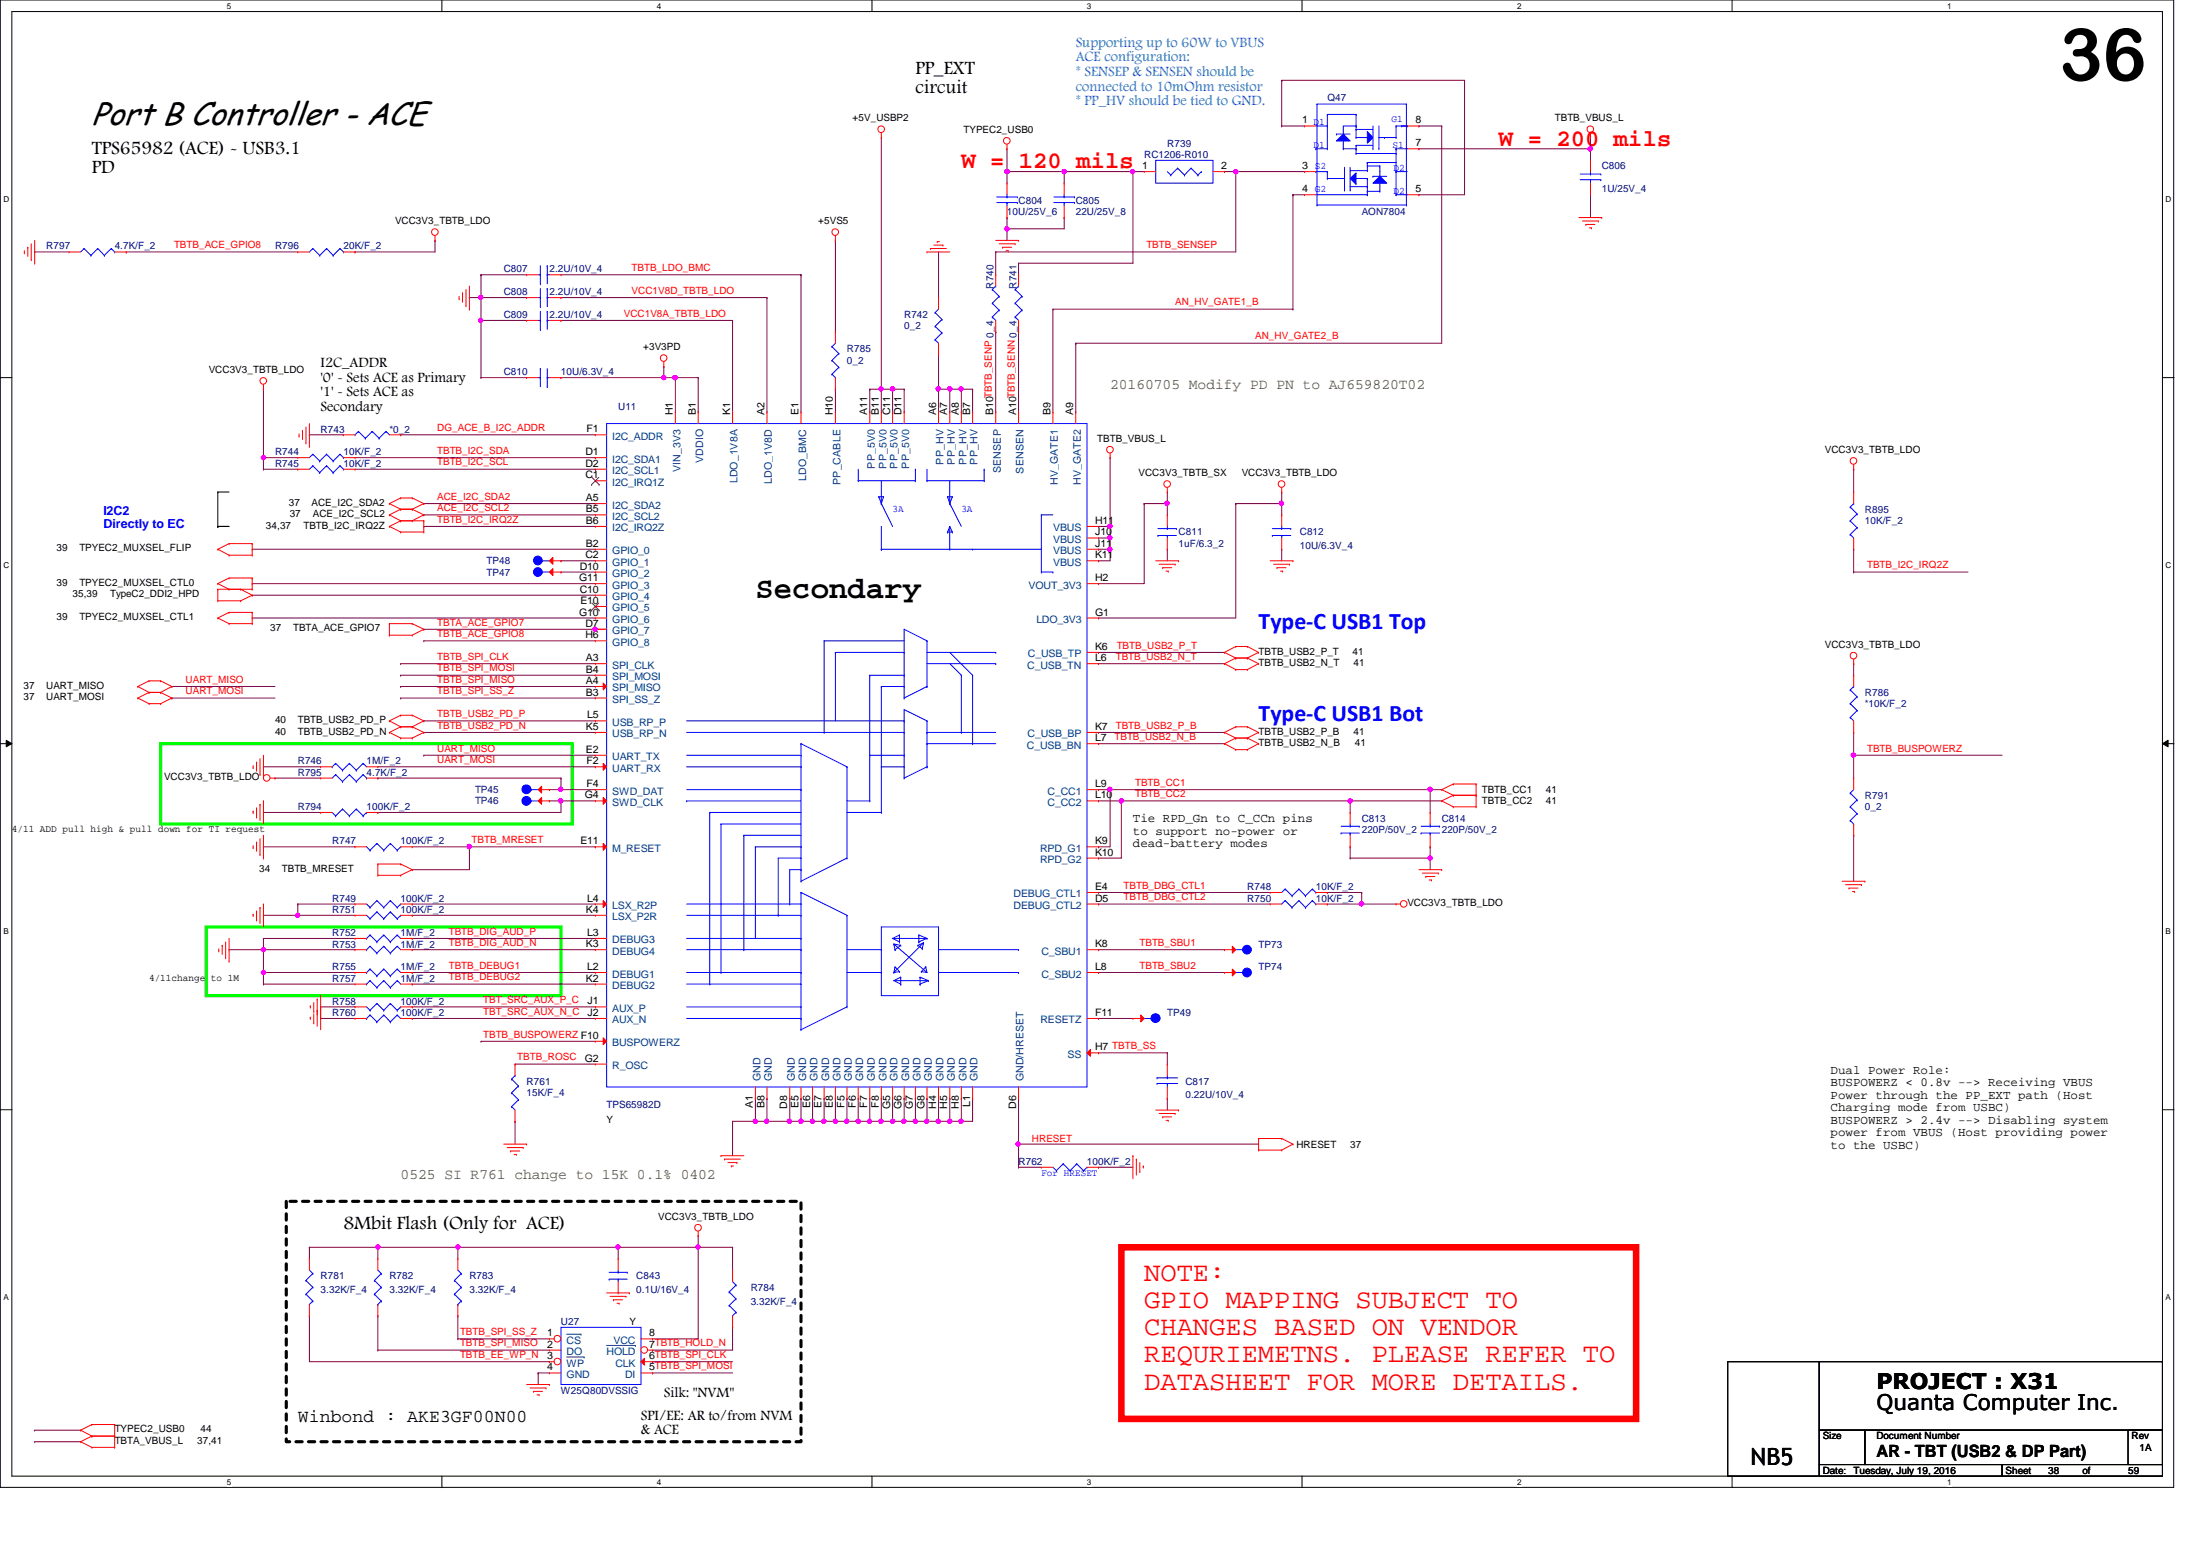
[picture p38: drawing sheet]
<svg xmlns="http://www.w3.org/2000/svg" width="297mm" height="210mm" viewBox="0 0 297 210" stroke-linecap="round" stroke-linejoin="round" font-family="sans-serif">
<defs><g id="words">
<text font-size="9.9" x="278.9" y="10.9">36</text>
<text font-size="4.4" x="12.4" y="17">Port B Controller - ACE</text>
<text font-size="4.1" x="102.3" y="80.9">Secondary</text>
<g font-size="3.7" fill="#f00">
<text x="155" y="173.4">NOTE:</text>
<text x="155" y="177.1">GPIO MAPPING SUBJECT TO</text>
<text x="155" y="180.8">CHANGES BASED ON VENDOR</text>
<text x="155" y="184.5">REQURIEMETNS. PLEASE REFER TO</text>
<text x="155" y="188.2">DATASHEET FOR MORE DETAILS.</text>
</g>
<g font-size="3.2" fill="#f00">
<text x="130.2" y="22.8">W = 120 mils</text>
<text x="203" y="19.7">W = 200 mils</text>
</g>
<g font-size="3.2" fill="#00f">
<text x="170.5" y="85.2">Type-C USB1 Top</text>
<text x="170.5" y="97.6">Type-C USB1 Bot</text>
</g>
<text font-size="3.2" x="237.1" y="198.4">NB5</text>
<g font-size="2.9">
<text x="254.2" y="190.9">Quanta Computer Inc.</text>
<text x="254.2" y="188.1">PROJECT : X31</text>
</g>
<g font-size="2.6">
<text x="124" y="10">PP_EXT</text>
<text x="124" y="12.6">circuit</text>
<text x="12.4" y="20.9">TPS65982 (ACE) - USB3.1</text>
<text x="12.4" y="23.5">PD</text>
<text x="46.5" y="166.5">8Mbit Flash (Only for ACE)</text>
</g>
<text font-size="2.5" x="40.3" y="192.5">Winbond : AKE3GF00N00</text>
<text font-size="2.3" x="254.2" y="197.4">AR - TBT (USB2 &amp; DP Part)</text>
<g font-size="2" fill="#0080ff">
<text x="145.7" y="6.3">Supporting up to 60W to VBUS</text>
<text x="145.7" y="8.3">ACE configuration:</text>
<text x="145.7" y="10.3">* SENSEP &amp; SENSEN should be</text>
<text x="145.7" y="12.3">connected to 10mOhm resistor</text>
<text x="145.7" y="14.3">* PP_HV should be tied to GND.</text>
</g>
<g font-size="2">
<text x="43.4" y="49.7">I2C_ADDR</text>
<text x="43.4" y="51.7">'0' - Sets ACE as Primary</text>
<text x="43.4" y="53.7">'1' - Sets ACE as</text>
<text x="43.4" y="55.7">Secondary</text>
<text x="89.9" y="189.1">Silk: &quot;NVM&quot;</text>
<text x="86.8" y="192.2">SPI/EE: AR to/from NVM</text>
<text x="86.8" y="194.2">&amp; ACE</text>
</g>
<g font-size="2" fill="#808000">
<text x="150.4" y="52.7">20160705 Modify PD PN to AJ659820T02</text>
<text x="54.3" y="159.6">0525 SI R761 change to 15K 0.1% 0402</text>
</g>
<g font-size="1.7" fill="#00f">
<text x="14" y="69.8">I2C2</text>
<text x="14" y="71.5">Directly to EC</text>
</g>
<g font-size="1.7">
<text x="153.5" y="111.3">Tie RPD_Gn to C_CCn pins</text>
<text x="153.5" y="113">to support no-power or</text>
<text x="153.5" y="114.7">dead-battery modes</text>
<text x="247.9" y="145.4">Dual Power Role:</text>
<text x="247.9" y="147.1">BUSPOWERZ &lt; 0.8v --&gt; Receiving VBUS</text>
<text x="247.9" y="148.8">Power through the PP_EXT path (Host</text>
<text x="247.9" y="150.5">Charging mode from USBC)</text>
<text x="247.9" y="152.2">BUSPOWERZ &gt; 2.4v --&gt; Disabling system</text>
<text x="247.9" y="153.9">power from VBUS (Host providing power</text>
<text x="247.9" y="155.6">to the USBC)</text>
</g>
<g font-size="1.4">
<text x="115.5" y="16.4">+5V_USBP2</text>
<text x="130.5" y="18">TYPEC2_USB0</text>
<text x="176.4" y="16.7">1 D1</text>
<text x="191.7" y="16.7">8</text>
<text x="210.6" y="16.4">TBTB_VBUS_L</text>
<text x="154.7" y="22.9">1</text>
<text x="165.4" y="22.9">2</text>
<text x="176.4" y="22.9">3 S2</text>
<text x="191.7" y="19.8">7</text>
<text x="176.4" y="26">4 G2</text>
<text x="191.7" y="26">5</text>
<text x="53.5" y="30.4">VCC3V3_TBTB_LDO</text>
<text x="110.8" y="30.4">+5VS5</text>
<text x="87.1" y="47.4">+3V3PD</text>
<text x="28.3" y="50.5">VCC3V3_TBTB_LDO</text>
<text x="79.5" y="58.5">F1</text>
<text x="91.1" y="56.3" transform="rotate(-90 91.1 56.3)">H1</text>
<text x="94.2" y="56.3" transform="rotate(-90 94.2 56.3)">B1</text>
<text x="98.9" y="56.3" transform="rotate(-90 98.9 56.3)">K1</text>
<text x="103.5" y="56.3" transform="rotate(-90 103.5 56.3)">A2</text>
<text x="108.2" y="56.3" transform="rotate(-90 108.2 56.3)">E1</text>
<text x="112.8" y="56.3" transform="rotate(-90 112.8 56.3)">H10</text>
<text x="117.5" y="56.3" transform="rotate(-90 117.5 56.3)">A11</text>
<text x="119" y="56.3" transform="rotate(-90 119 56.3)">B11</text>
<text x="120.6" y="56.3" transform="rotate(-90 120.6 56.3)">C11</text>
<text x="122.1" y="56.3" transform="rotate(-90 122.1 56.3)">D11</text>
<text x="126.8" y="56.3" transform="rotate(-90 126.8 56.3)">A6</text>
<text x="128.3" y="56.3" transform="rotate(-90 128.3 56.3)">A7</text>
<text x="129.9" y="56.3" transform="rotate(-90 129.9 56.3)">A8</text>
<text x="131.4" y="56.3" transform="rotate(-90 131.4 56.3)">B7</text>
<text x="134.5" y="56.3" transform="rotate(-90 134.5 56.3)">B10TBTB_SENP 0_4</text>
<text x="137.6" y="56.3" transform="rotate(-90 137.6 56.3)">A10TBTB_SENN 0_4</text>
<text x="142.3" y="56.3" transform="rotate(-90 142.3 56.3)">B9</text>
<text x="145.4" y="56.3" transform="rotate(-90 145.4 56.3)">A9</text>
<text x="148.6" y="59.8">TBTB_VBUS_L</text>
<text x="79.3" y="61.6">D1</text>
<text x="79.3" y="63.2">D2</text>
<text x="79.3" y="64.8">C1</text>
<text x="154.2" y="64.5">VCC3V3_TBTB_SX</text>
<text x="168.2" y="64.5">VCC3V3_TBTB_LDO</text>
<text x="247.2" y="61.3">VCC3V3_TBTB_LDO</text>
<text x="36" y="71.6">34,37</text>
<text x="39.1" y="68.5">37</text>
<text x="39.2" y="70">37</text>
<text x="41.1" y="71.6">TBTB_I2C_IRQ2Z</text>
<text x="42.2" y="68.5">ACE_I2C_SDA2</text>
<text x="42.4" y="70">ACE_I2C_SCL2</text>
<text x="79.4" y="67.9">A5</text>
<text x="79.4" y="69.4">B5</text>
<text x="79.4" y="71">B6</text>
<text x="148.3" y="71">H11</text>
<text x="7.7" y="74.7">39</text>
<text x="10.7" y="74.7">TPYEC2_MUXSEL_FLIP</text>
<text x="78.5" y="77.1">D10</text>
<text x="79.3" y="75.6">C2</text>
<text x="79.4" y="74">B2</text>
<text x="148.3" y="72.5">J10</text>
<text x="148.3" y="74">J11</text>
<text x="148.3" y="75.6">K11</text>
<text x="7.7" y="79.3">39</text>
<text x="7.7" y="84">39</text>
<text x="9.8" y="80.9">35,39</text>
<text x="10.7" y="79.3">TPYEC2_MUXSEL_CTL0</text>
<text x="10.7" y="84">TPYEC2_MUXSEL_CTL1</text>
<text x="14.9" y="80.9">TypeC2_DDI2_HPD</text>
<text x="78.4" y="78.7">G11</text>
<text x="78.4" y="83.4">G10</text>
<text x="78.5" y="80.3">C10</text>
<text x="78.6" y="81.8">E10</text>
<text x="148.3" y="83.4">G1</text>
<text x="148.3" y="78.7">H2</text>
<text x="36.6" y="85.5">37</text>
<text x="39.7" y="85.5">TBTA_ACE_GPIO7</text>
<text x="79.3" y="84.9">D7</text>
<text x="79.3" y="86.4">H6</text>
<text x="79.4" y="89.5">A3</text>
<text x="148.3" y="88">K6</text>
<text x="148.3" y="89.5">L6</text>
<text x="170.5" y="88.6">TBTB_USB2_P_T</text>
<text x="183.2" y="88.6">41</text>
<text x="247.2" y="87.7">VCC3V3_TBTB_LDO</text>
<text x="3.2" y="93.3">37</text>
<text x="3.2" y="94.8">37</text>
<text x="6.3" y="93.3">UART_MISO</text>
<text x="6.3" y="94.8">UART_MOSI</text>
<text x="79.4" y="91.1">B4</text>
<text x="79.4" y="92.6">A4</text>
<text x="79.4" y="94.2">B3</text>
<text x="170.5" y="90.2">TBTB_USB2_N_T</text>
<text x="183.3" y="90.2">41</text>
<text x="37.3" y="97.9">40</text>
<text x="37.3" y="99.5">40</text>
<text x="40.3" y="97.9">TBTB_USB2_PD_P</text>
<text x="40.3" y="99.5">TBTB_USB2_PD_N</text>
<text x="79.4" y="101.9">E2</text>
<text x="79.4" y="98.8">K5</text>
<text x="79.5" y="97.3">L5</text>
<text x="148.3" y="98.8">K7</text>
<text x="148.3" y="100.4">L7</text>
<text x="170.5" y="99.5">TBTB_USB2_P_B</text>
<text x="170.5" y="101">TBTB_USB2_N_B</text>
<text x="183.3" y="99.5">41</text>
<text x="183.5" y="101">41</text>
<text x="22.2" y="105.7">VCC3V3_TBTB_LDO</text>
<text x="79.5" y="106.6">F4</text>
<text x="79.5" y="103.5">F2</text>
<text x="148.3" y="106.6">L9</text>
<text x="200.7" y="107.4">TBTB_CC1</text>
<text x="209.4" y="107.4">41</text>
<text x="1.6" y="112.7">4/11 ADD pull high &amp; pull down for TI request</text>
<text x="79.2" y="108.1">G4</text>
<text x="148.3" y="108.1">L10</text>
<text x="200.7" y="108.9">TBTB_CC2</text>
<text x="209.4" y="108.9">41</text>
<text x="35.1" y="118.1">34</text>
<text x="38.2" y="118.1">TBTB_MRESET</text>
<text x="78.6" y="114.3">E11</text>
<text x="148.3" y="114.3">K9</text>
<text x="148.3" y="115.9">K10</text>
<text x="79.4" y="123.6">K4</text>
<text x="79.5" y="122.1">L4</text>
<text x="148.3" y="120.5">E4</text>
<text x="148.3" y="122.1">D5</text>
<text x="190.6" y="122.7">VCC3V3_TBTB_LDO</text>
<text x="79.4" y="128.3">K3</text>
<text x="79.5" y="126.7">L3</text>
<text x="79.5" y="131.4">L2</text>
<text x="148.3" y="128.3">K8</text>
<text x="148.3" y="131.4">L8</text>
<text x="20.2" y="132.8">4/11change to 1M</text>
<text x="79.4" y="132.9">K2</text>
<text x="79.6" y="136">J1</text>
<text x="79.6" y="137.6">J2</text>
<text x="148.3" y="137.6">F11</text>
<text x="79.2" y="143.8">G2</text>
<text x="148.3" y="142.2">H7 TBTB_SS</text>
<text x="114.4" y="150" transform="rotate(-90 114.4 150)">F5</text>
<text x="115.9" y="150" transform="rotate(-90 115.9 150)">F6</text>
<text x="117.5" y="150" transform="rotate(-90 117.5 150)">F7</text>
<text x="119" y="150" transform="rotate(-90 119 150)">F8</text>
<text x="131.4" y="149.9" transform="rotate(-90 131.4 149.9)">L1</text>
<text x="82.2" y="152">Y</text>
<text x="102" y="150.1" transform="rotate(-90 102 150.1)">A1</text>
<text x="103.5" y="150.1" transform="rotate(-90 103.5 150.1)">B8</text>
<text x="106.6" y="150.2" transform="rotate(-90 106.6 150.2)">D8</text>
<text x="108.2" y="150.1" transform="rotate(-90 108.2 150.1)">E5</text>
<text x="109.7" y="150.1" transform="rotate(-90 109.7 150.1)">E6</text>
<text x="111.3" y="150.1" transform="rotate(-90 111.3 150.1)">E7</text>
<text x="112.8" y="150.1" transform="rotate(-90 112.8 150.1)">E8</text>
<text x="120.6" y="150.2" transform="rotate(-90 120.6 150.2)">G5</text>
<text x="122.1" y="150.2" transform="rotate(-90 122.1 150.2)">G6</text>
<text x="123.7" y="150.2" transform="rotate(-90 123.7 150.2)">G7</text>
<text x="125.2" y="150.2" transform="rotate(-90 125.2 150.2)">G8</text>
<text x="126.8" y="150.2" transform="rotate(-90 126.8 150.2)">H4</text>
<text x="128.3" y="150.2" transform="rotate(-90 128.3 150.2)">H5</text>
<text x="129.9" y="150.2" transform="rotate(-90 129.9 150.2)">H8</text>
<text x="137.6" y="150.2" transform="rotate(-90 137.6 150.2)">D6</text>
<text x="175.6" y="155.4">HRESET</text>
<text x="182.9" y="155.4">37</text>
<text x="89.2" y="165.2">VCC3V3_TBTB_LDO</text>
<text x="85.3" y="179.4">Y</text>
<text x="74.1" y="181">1</text>
<text x="74.1" y="182.5">2</text>
<text x="74.1" y="184.1">3</text>
<text x="74.1" y="185.6">4</text>
<text x="87.9" y="181">8</text>
<text x="87.9" y="182.5">7TBTB_HOLD_N</text>
<text x="87.9" y="184.1">6TBTB_SPI_CLK</text>
<text x="87.9" y="185.6">5TBTB_SPI_MOSI</text>
<text x="15.5" y="195.5">TBTA_VBUS_L</text>
<text x="15.5" y="194">TYPEC2_USB0</text>
<text x="26.7" y="195.5">37,41</text>
<text x="27.2" y="194">44</text>
<text x="246.9" y="194.9">Size</text>
<text x="254.2" y="194.9">Document Number</text>
<text x="288.7" y="194.9">Rev</text>
<text x="289.8" y="196.5">1A</text>
<text x="246.9" y="199.6">Date:</text>
<text x="251.1" y="199.6">Tuesday, July 19, 2016</text>
<text x="271.6" y="199.6">Sheet</text>
<text x="277.4" y="199.6">38</text>
<text x="282.1" y="199.6">of</text>
<text x="288.2" y="199.6">59</text>
</g>
<g font-size="1.4" fill="#000080">
<text x="179.8" y="13.6">Q47</text>
<text x="155" y="21.4">RC1206-R010</text>
<text x="158.1" y="19.9">R739</text>
<text x="217" y="22.9">C806</text>
<text x="136.4" y="29.1">10U/25V_6</text>
<text x="138" y="27.6">C804</text>
<text x="145.7" y="27.6">C805</text>
<text x="145.7" y="29.1">22U/25V_8</text>
<text x="184.4" y="29.1">AON7804</text>
<text x="217" y="26">1U/25V_4</text>
<text x="6.3" y="33.8">R797</text>
<text x="15.5" y="33.8">4.7K/F_2</text>
<text x="37.3" y="33.8">R796</text>
<text x="46.5" y="33.8">20K/F_2</text>
<text x="68.2" y="36.9">C807</text>
<text x="68.2" y="40">C808</text>
<text x="74.4" y="36.9">2.2U/10V_4</text>
<text x="74.4" y="40">2.2U/10V_4</text>
<text x="134.6" y="39.1" transform="rotate(-90 134.6 39.1)">R740</text>
<text x="137.7" y="39.1" transform="rotate(-90 137.7 39.1)">R741</text>
<text x="68.2" y="43.1">C809</text>
<text x="74.4" y="43.1">2.2U/10V_4</text>
<text x="114.7" y="47.7">R785</text>
<text x="122.5" y="43.1">R742</text>
<text x="122.5" y="44.6">0_2</text>
<text x="68.2" y="50.8">C810</text>
<text x="76" y="50.8">10U/6.3V_4</text>
<text x="114.7" y="49.3">0_2</text>
<text x="43.4" y="58.6">R743</text>
<text x="52.7" y="58.6">*0_2</text>
<text x="83.7" y="55.5">U11</text>
<text x="37.3" y="61.7">R744</text>
<text x="37.3" y="63.2">R745</text>
<text x="46.5" y="61.7">10K/F_2</text>
<text x="46.5" y="63.2">10K/F_2</text>
<text x="252.6" y="69.4">R895</text>
<text x="252.6" y="71">10K/F_2</text>
<text x="65.9" y="76.4">TP48</text>
<text x="65.9" y="77.9">TP47</text>
<text x="159.6" y="72.5">C811</text>
<text x="159.6" y="74.1">1uF/6.3_2</text>
<text x="176.1" y="72.5">C812</text>
<text x="176.1" y="74.4">10U/6.3V_4</text>
<text x="252.6" y="94.2">R786</text>
<text x="252.6" y="95.8">*10K/F_2</text>
<text x="40.3" y="105.1">R795</text>
<text x="40.3" y="103.5">R746</text>
<text x="49.7" y="105.1">4.7K/F_2</text>
<text x="49.7" y="103.5">1M/F_2</text>
<text x="64.3" y="107.4">TP45</text>
<text x="40.3" y="109.7">R794</text>
<text x="49.7" y="109.7">100K/F_2</text>
<text x="64.3" y="108.9">TP46</text>
<text x="184.4" y="111.3">C813</text>
<text x="184.4" y="112.8">220P/50V_2</text>
<text x="195.3" y="111.3">C814</text>
<text x="195.3" y="112.8">220P/50V_2</text>
<text x="252.6" y="108.2">R791</text>
<text x="252.6" y="109.7">0_2</text>
<text x="45" y="114.3">R747</text>
<text x="54.3" y="114.3">100K/F_2</text>
<text x="45" y="122.1">R749</text>
<text x="45" y="123.7">R751</text>
<text x="54.3" y="122.1">100K/F_2</text>
<text x="54.3" y="123.7">100K/F_2</text>
<text x="168.9" y="122.1">R750</text>
<text x="168.9" y="120.6">R748</text>
<text x="178.2" y="122.1">10K/F_2</text>
<text x="178.2" y="120.6">10K/F_2</text>
<text x="45" y="126.7">R752</text>
<text x="45" y="128.3">R753</text>
<text x="45" y="131.4">R755</text>
<text x="54.3" y="126.7">1M/F_2</text>
<text x="54.3" y="128.3">1M/F_2</text>
<text x="54.3" y="131.4">1M/F_2</text>
<text x="170.5" y="128.3">TP73</text>
<text x="170.5" y="131.4">TP74</text>
<text x="45" y="137.6">R760</text>
<text x="45" y="132.9">R757</text>
<text x="45" y="136.1">R758</text>
<text x="54.3" y="137.6">100K/F_2</text>
<text x="54.3" y="132.9">1M/F_2</text>
<text x="54.3" y="136.1">100K/F_2</text>
<text x="158.1" y="137.6">TP49</text>
<text x="71.3" y="146.9">R761</text>
<text x="71.3" y="148.4">15K/F_4</text>
<text x="82.2" y="150">TPS65982D</text>
<text x="160.6" y="146.9">C817</text>
<text x="160.6" y="148.8">0.22U/10V_4</text>
<text x="138" y="157.7">R762</text>
<text x="147.2" y="157.7">100K/F_2</text>
<text x="43.4" y="173.2">R781</text>
<text x="52.7" y="173.2">R782</text>
<text x="63.6" y="173.2">R783</text>
<text x="86.2" y="173.2">C843</text>
<text x="43.4" y="175.1">3.32K/F_4</text>
<text x="52.7" y="175.1">3.32K/F_4</text>
<text x="63.6" y="175.1">3.32K/F_4</text>
<text x="76" y="179.4">U27</text>
<text x="86.2" y="175.1">0.1U/16V_4</text>
<text x="101.7" y="174.8">R784</text>
<text x="101.7" y="176.7">3.32K/F_4</text>
<text x="76" y="188.7">W25Q80DVSSIG</text>
</g>
<g font-size="1.4" fill="#00f">
<text x="188.5" y="16.5">G1</text>
<text x="177.9" y="20.1">D1</text>
<text x="188.6" y="20.1">S1</text>
<text x="188.8" y="23.2">D2</text>
<text x="188.8" y="26.2">D2</text>
<text x="120.9" y="69.3">3A</text>
<text x="130.2" y="69.3">3A</text>
<text x="141.1" y="159.2">For HRESET</text>
</g>
<g font-size="1.4" fill="#f00">
<text x="23.6" y="33.6">TBTB_ACE_GPIO8</text>
<text x="155.3" y="33.6">TBTB_SENSEP</text>
<text x="85.6" y="39.8">VCC1V8D_TBTB_LDO</text>
<text x="85.6" y="36.7">TBTB_LDO_BMC</text>
<text x="159.2" y="41.4">AN_HV_GATE1_B</text>
<text x="84.5" y="42.9">VCC1V8A_TBTB_LDO</text>
<text x="170" y="46">AN_HV_GATE2_B</text>
<text x="59.2" y="58.4">DG_ACE_B_I2C_ADDR</text>
<text x="59.2" y="63">TBTB_I2C_SCL</text>
<text x="59.2" y="61.5">TBTB_I2C_SDA</text>
<text x="59.2" y="69.2">ACE_I2C_SCL2</text>
<text x="59.2" y="67.7">ACE_I2C_SDA2</text>
<text x="59.2" y="70.8">TBTB_I2C_IRQ2Z</text>
<text x="252.9" y="77">TBTB_I2C_IRQ2Z</text>
<text x="59.2" y="86.3">TBTB_ACE_GPIO8</text>
<text x="59.2" y="89.4">TBTB_SPI_CLK</text>
<text x="59.2" y="84.7">TBTA_ACE_GPIO7</text>
<text x="151.1" y="89.4">TBTB_USB2_N_T</text>
<text x="151.3" y="87.8">TBTB_USB2_P_T</text>
<text x="25.1" y="92.5">UART_MISO</text>
<text x="25.1" y="94">UART_MOSI</text>
<text x="59.2" y="92.5">TBTB_SPI_MISO</text>
<text x="59.2" y="90.9">TBTB_SPI_MOSI</text>
<text x="59.2" y="94">TBTB_SPI_SS_Z</text>
<text x="59.2" y="98.7">TBTB_USB2_PD_N</text>
<text x="59.2" y="97.1">TBTB_USB2_PD_P</text>
<text x="59.2" y="101.8">UART_MISO</text>
<text x="151" y="100.2">TBTB_USB2_N_B</text>
<text x="151.1" y="98.7">TBTB_USB2_P_B</text>
<text x="252.9" y="101.8">TBTB_BUSPOWERZ</text>
<text x="59.2" y="103.3">UART_MOSI</text>
<text x="153.8" y="107.9">TBTB_CC2</text>
<text x="153.8" y="106.4">TBTB_CC1</text>
<text x="63.9" y="114.2">TBTB_MRESET</text>
<text x="152.2" y="121.9">TBTB_DBG_CTL2</text>
<text x="152.2" y="120.4">TBTB_DBG_CTL1</text>
<text x="60.8" y="128.1">TBTB_DIG_AUD_N</text>
<text x="60.8" y="131.2">TBTB_DEBUG1</text>
<text x="60.8" y="126.6">TBTB_DIG_AUD_P</text>
<text x="154.3" y="128.1">TBTB_SBU1</text>
<text x="154.3" y="131.2">TBTB_SBU2</text>
<text x="60.8" y="132.8">TBTB_DEBUG2</text>
<text x="65.4" y="135.8">TBT_SRC_AUX_P_C</text>
<text x="65.4" y="137.4">TBT_SRC_AUX_N_C</text>
<text x="65.4" y="140.5">TBTB_BUSPOWERZ F10</text>
<text x="70.1" y="143.6">TBTB_ROSC</text>
<text x="139.8" y="154.6">HRESET</text>
<text x="62.3" y="182.3">TBTB_SPI_MISO</text>
<text x="62.3" y="183.9">TBTB_EE_WP_N</text>
<text x="62.3" y="180.8">TBTB_SPI_SS_Z</text>
</g>
<g font-size="1.4" fill="#004080">
<text x="82.9" y="59.6">I2C_ADDR</text>
<text x="82.9" y="62.7">I2C_SDA1</text>
<text x="82.9" y="64.2">I2C_SCL1</text>
<text x="82.9" y="65.8">I2C_IRQ1Z</text>
<text x="92.2" y="63.9" transform="rotate(-90 92.2 63.9)">VIN_3V3</text>
<text x="95.2" y="62.7" transform="rotate(-90 95.2 62.7)">VDDIO</text>
<text x="99.9" y="65.4" transform="rotate(-90 99.9 65.4)">LDO_1V8A</text>
<text x="104.6" y="65.5" transform="rotate(-90 104.6 65.5)">LDO_1V8D</text>
<text x="109.2" y="65.1" transform="rotate(-90 109.2 65.1)">LDO_BMC</text>
<text x="113.8" y="65.7" transform="rotate(-90 113.8 65.7)">PP_CABLE</text>
<text x="118.5" y="63.5" transform="rotate(-90 118.5 63.5)">PP_5V0</text>
<text x="120.1" y="63.5" transform="rotate(-90 120.1 63.5)">PP_5V0</text>
<text x="121.6" y="63.5" transform="rotate(-90 121.6 63.5)">PP_5V0</text>
<text x="123.1" y="63.5" transform="rotate(-90 123.1 63.5)">PP_5V0</text>
<text x="127.8" y="62.9" transform="rotate(-90 127.8 62.9)">PP_HV</text>
<text x="129.3" y="62.9" transform="rotate(-90 129.3 62.9)">PP_HV</text>
<text x="130.9" y="62.9" transform="rotate(-90 130.9 62.9)">PP_HV</text>
<text x="132.4" y="62.9" transform="rotate(-90 132.4 62.9)">PP_HV</text>
<text x="135.5" y="64.1" transform="rotate(-90 135.5 64.1)">SENSEP</text>
<text x="138.6" y="64.1" transform="rotate(-90 138.6 64.1)">SENSEN</text>
<text x="143.3" y="65.7" transform="rotate(-90 143.3 65.7)">HV_GATE1</text>
<text x="146.4" y="65.7" transform="rotate(-90 146.4 65.7)">HV_GATE2</text>
<text x="82.9" y="68.9">I2C_SDA2</text>
<text x="82.9" y="70.4">I2C_SCL2</text>
<text x="82.9" y="72">I2C_IRQ2Z</text>
<text x="142.7" y="72">VBUS</text>
<text x="82.9" y="75.1">GPIO_0</text>
<text x="82.9" y="76.6">GPIO_1</text>
<text x="142.7" y="73.5">VBUS</text>
<text x="142.7" y="75.1">VBUS</text>
<text x="142.7" y="76.6">VBUS</text>
<text x="82.9" y="78.1">GPIO_2</text>
<text x="82.9" y="79.7">GPIO_3</text>
<text x="82.9" y="81.3">GPIO_4</text>
<text x="82.9" y="82.8">GPIO_5</text>
<text x="139.3" y="79.7">VOUT_3V3</text>
<text x="82.9" y="84.4">GPIO_6</text>
<text x="82.9" y="85.9">GPIO_7</text>
<text x="82.9" y="87.5">GPIO_8</text>
<text x="139.2" y="89">C_USB_TP</text>
<text x="140.4" y="84.4">LDO_3V3</text>
<text x="82.9" y="90.6">SPI_CLK</text>
<text x="82.9" y="92.1">SPI_MOSI</text>
<text x="82.9" y="93.6">SPI_MISO</text>
<text x="82.9" y="95.2">SPI_SS_Z</text>
<text x="139.1" y="90.6">C_USB_TN</text>
<text x="82.9" y="98.3">USB_RP_P</text>
<text x="82.9" y="99.9">USB_RP_N</text>
<text x="139.1" y="101.4">C_USB_BN</text>
<text x="139.2" y="99.9">C_USB_BP</text>
<text x="82.9" y="107.6">SWD_DAT</text>
<text x="82.9" y="104.5">UART_RX</text>
<text x="82.9" y="103">UART_TX</text>
<text x="141.9" y="107.6">C_CC1</text>
<text x="82.9" y="109.1">SWD_CLK</text>
<text x="141.9" y="109.1">C_CC2</text>
<text x="82.9" y="115.4">M_RESET</text>
<text x="140.9" y="115.4">RPD_G1</text>
<text x="140.9" y="116.9">RPD_G2</text>
<text x="82.9" y="124.6">LSX_P2R</text>
<text x="82.9" y="123.1">LSX_R2P</text>
<text x="137.3" y="121.5">DEBUG_CTL1</text>
<text x="137.3" y="123.1">DEBUG_CTL2</text>
<text x="82.9" y="127.8">DEBUG3</text>
<text x="82.9" y="129.3">DEBUG4</text>
<text x="141.1" y="129.3">C_SBU1</text>
<text x="82.9" y="132.4">DEBUG1</text>
<text x="82.9" y="133.9">DEBUG2</text>
<text x="82.9" y="137">AUX_P</text>
<text x="141.1" y="132.4">C_SBU2</text>
<text x="82.9" y="141.7">BUSPOWERZ</text>
<text x="82.9" y="138.6">AUX_N</text>
<text x="140.9" y="138.6">RESETZ</text>
<text x="144.6" y="143.3">SS</text>
<text x="82.9" y="144.8">R_OSC</text>
<text x="103" y="146.4" transform="rotate(-90 103 146.4)">GND</text>
<text x="104.6" y="146.4" transform="rotate(-90 104.6 146.4)">GND</text>
<text x="107.7" y="146.4" transform="rotate(-90 107.7 146.4)">GND</text>
<text x="109.2" y="146.4" transform="rotate(-90 109.2 146.4)">GND</text>
<text x="110.7" y="146.4" transform="rotate(-90 110.7 146.4)">GND</text>
<text x="112.3" y="146.4" transform="rotate(-90 112.3 146.4)">GND</text>
<text x="113.8" y="146.4" transform="rotate(-90 113.8 146.4)">GND</text>
<text x="115.4" y="146.4" transform="rotate(-90 115.4 146.4)">GND</text>
<text x="116.9" y="146.4" transform="rotate(-90 116.9 146.4)">GND</text>
<text x="118.5" y="146.4" transform="rotate(-90 118.5 146.4)">GND</text>
<text x="120.1" y="146.4" transform="rotate(-90 120.1 146.4)">GND</text>
<text x="121.6" y="146.4" transform="rotate(-90 121.6 146.4)">GND</text>
<text x="123.1" y="146.4" transform="rotate(-90 123.1 146.4)">GND</text>
<text x="124.7" y="146.4" transform="rotate(-90 124.7 146.4)">GND</text>
<text x="126.2" y="146.4" transform="rotate(-90 126.2 146.4)">GND</text>
<text x="127.8" y="146.4" transform="rotate(-90 127.8 146.4)">GND</text>
<text x="129.3" y="146.4" transform="rotate(-90 129.3 146.4)">GND</text>
<text x="130.9" y="146.4" transform="rotate(-90 130.9 146.4)">GND</text>
<text x="132.4" y="146.4" transform="rotate(-90 132.4 146.4)">GND</text>
<text x="138.6" y="146.4" transform="rotate(-90 138.6 146.4)">GND/HRESET</text>
<text x="76.7" y="182">CS</text>
<text x="76.7" y="183.5">DO</text>
<text x="76.7" y="185.1">WP</text>
<text x="82.2" y="183.5">HOLD</text>
<text x="83.1" y="182">VCC</text>
<text x="83.4" y="185.1">CLK</text>
<text x="76.7" y="186.6">GND</text>
<text x="84.7" y="186.6">DI</text>
</g>
<g font-size="1.1">
<text x="30.7" y="1.2">5</text>
<text x="89" y="1.2">4</text>
<text x="147.2" y="1.2">3</text>
<text x="205.5" y="1.2">2</text>
<text x="263.7" y="1.2">1</text>
<text x=".5" y="27.3">D</text>
<text x="293.3" y="27.3">D</text>
<text x=".5" y="76.9">C</text>
<text x="293.3" y="76.9">C</text>
<text x=".5" y="126.4">B</text>
<text x="293.3" y="126.4">B</text>
<text x=".5" y="176">A</text>
<text x="293.3" y="176">A</text>
<text x="30.7" y="201.1">5</text>
<text x="89" y="201.1">4</text>
<text x="147.2" y="201.1">3</text>
<text x="205.5" y="201.1">2</text>
<text x="263.7" y="201.1">1</text>
</g>
</g></defs>
<path d="M0 0h294.4v201.4h-294.4zM1.6 1.6h291.3v198.3h-291.3z" fill="none" stroke="#000" stroke-width=".14"/>
<g fill="#fff">
<path d="M30.7 .2h.6v1.2h-.6z"/>
<path d="M30.7 200.1h.6v1.2h-.6z"/>
</g>
<path d="M59.9 0v1.6M59.9 199.9v1.6" fill="none" stroke="#000" stroke-width=".14"/>
<g fill="#fff">
<path d="M89 .2h.6v1.2h-.6z"/>
<path d="M89 200.1h.6v1.2h-.6z"/>
</g>
<path d="M118.1 0v1.6M118.1 199.9v1.6" fill="none" stroke="#000" stroke-width=".14"/>
<g fill="#fff">
<path d="M147.2 .2h.6v1.2h-.6z"/>
<path d="M147.2 200.1h.6v1.2h-.6z"/>
</g>
<path d="M176.4 0v1.6M176.4 199.9v1.6" fill="none" stroke="#000" stroke-width=".14"/>
<g fill="#fff">
<path d="M205.5 .2h.6v1.2h-.6z"/>
<path d="M205.5 200.1h.6v1.2h-.6z"/>
</g>
<path d="M234.6 0v1.6M234.6 199.9v1.6" fill="none" stroke="#000" stroke-width=".14"/>
<g fill="#fff">
<path d="M263.7 .2h.6v1.2h-.6z"/>
<path d="M263.7 200.1h.6v1.2h-.6z"/>
<path d="M.5 26.3h.7v1.2h-.7z"/>
<path d="M293.3 26.3h.8v1.2h-.8z"/>
<path d="M.5 75.9h.7v1.2h-.7z"/>
<path d="M293.3 75.9h.8v1.2h-.8z"/>
</g>
<path d="M0 51.1h1.6M292.9 51.1h1.6" fill="none" stroke="#000" stroke-width=".14"/>
<g fill="#fff">
<path d="M.5 125.5h.7v1.2h-.7z"/>
<path d="M293.3 125.5h.7v1.2h-.7z"/>
</g>
<path d="M0 100.7h1.6M.8 100.2l.8 .5-.8 .4zM292.9 100.7l.8-.5v.9zM292.9 100.7h1.6" fill="none" stroke="#000" stroke-width=".14"/>
<path d="M.8 100.2l.8 .5-.8 .4zM292.9 100.7l.8-.5v.9z" fill="#000"/>
<g fill="#fff">
<path d="M.5 175h.7v1.2h-.7z"/>
<path d="M293.3 175h.7v1.2h-.7z"/>
</g>
<path d="M29.5 71.3h.1M29.5 66.6h.1M29.5 66.6v4.7M29.5 71.3h1.5M29.5 66.6h1.5M0 150.3h1.6M292.9 150.3h1.6" fill="none" stroke="#000" stroke-width=".14"/>
<path d="M21.8 100.7h55.7v10.9h-55.7zM27.9 125.5h48.1v9.3h-48.1z" fill="none" stroke="#0f0" stroke-width=".42"/>
<path d="M151.9 168.9h69.7v23.3h-69.7z" fill="none" stroke="#f00" stroke-width=".89"/>
<path d="M38.8 162.7h69.7v32.5h-69.7z" fill="none" stroke="#000" stroke-width=".42" stroke-dasharray=".8 .8"/>
<g fill="none" stroke="#800040" stroke-width=".14">
<path d="M127.1 48h.1M127.1 48v4.7M35.7 103.8h.1M35.7 103.8h7.7M37.3 105.4h.1M37.3 105.4h6.1M51.2 105.4h.1M51.2 105.4h24.8M51.2 103.8h29.4M76 105.4h.1M76 106.9h.1M76 105.4v1.5"/>
<path d="M76 106.9h4.6M80.6 103.8h.1M251.1 113.1h.1M251.1 102.3h.1M251.1 102.3v3.1M251.1 113.1v6.2M251.1 102.3h20.1M69.8 151.8h.1M69.8 151.8v3.1"/>
</g>
<circle cx="127.1" cy="52.7" r=".3" fill="#f0f"/>
<circle cx="127.1" cy="52.7" r=".3" fill="none" stroke="#f0f" stroke-width=".14"/>
<g fill="none" stroke="#800040" stroke-width=".14">
<path d="M4.7 34.1h.1M4.7 34.1h4.7M17.1 34.1h.1M17.1 34.1h23.2M48.1 34.1h.1M58.9 32.6h.1M58.9 32.6v1.5h-10.8M134.9 34.1h.1M134.9 34.1h32.5M153.5 23.2h.1M153.5 23.2v12.4M153.5 23.2h1.5"/>
<path d="M76 75.9h.1M76 77.5h.1M76 75.9h4.6M76 77.5h4.6M34.2 83.7h.1M34.2 83.7h46.4M57.4 86.8h.1M57.4 86.8h23.2M35.7 124h.1M35.7 124h4.6M40.3 122.4h.1M40.3 122.4h7.8"/>
<path d="M55.8 122.4h.1M55.8 122.4h24.8M148.8 128.6h.1M148.8 131.7h.1M148.8 137.9h.1M148.8 128.6h17.1M148.8 131.7h17.1M148.8 137.9h4.7"/>
</g>
<circle cx="40.3" cy="123.9" r=".29" fill="#f0f"/>
<circle cx="40.3" cy="123.9" r=".29" fill="none" stroke="#f0f" stroke-width=".14"/>
<g fill="none" stroke="#800040" stroke-width=".14">
<path d="M173.6 10.9h.1M173.6 17.1h.1M173.6 10.9h24.8M173.6 10.9v6.2M173.6 17.1h3.1M198.4 10.9h.1M198.4 10.9v15.5h-6.2M167.4 23.2h.1M167.4 23.2h9.3M175.1 26.4h.1M175.1 26.4v15.5M175.1 26.4h1.6"/>
<path d="M192.2 26.4h.1M192.2 20.2h.1M192.2 20.2h23.2M55.8 124h.1M55.8 124h24.8"/>
</g>
<circle cx="215.4" cy="20.1" r=".3" fill="#f0f"/>
<circle cx="215.4" cy="20.1" r=".3" fill="none" stroke="#f0f" stroke-width=".14"/>
<g fill="none" stroke="#800040" stroke-width=".14">
<path d="M192.2 17.1h.1M192.2 17.1h3.1M195.3 17.1h.1M195.3 17.1v29.4h-49.6M65.1 40.3h.1M65.1 43.4h.1M65.1 40.3h6.2M65.1 40.3v3.1M65.1 43.4h6.2M145.7 46.5h.1M34.2 80.6h.1M34.2 80.6h46.4"/>
<path d="M40.3 122.4h.1M40.3 124h.1M40.3 122.4v1.6M40.3 124h7.8M65.1 141h.1M65.1 141h15.5M69.8 144.1h.1M69.8 144.1h10.8M148.8 142.6h.1M148.8 142.6h9.3M158.1 142.6h.1M158.1 148.8h.1"/>
<path d="M158.1 142.6v1.5M158.1 148.8v1.5"/>
</g>
<circle cx="65.1" cy="43.4" r=".3" fill="#f0f"/>
<circle cx="65.1" cy="43.4" r=".3" fill="none" stroke="#f0f" stroke-width=".14"/>
<path d="M65.1 37.2h.1M65.1 37.2v3.1" fill="none" stroke="#800040" stroke-width=".14"/>
<circle cx="65.1" cy="40.3" r=".29" fill="#f0f"/>
<circle cx="65.1" cy="40.3" r=".29" fill="none" stroke="#f0f" stroke-width=".14"/>
<g fill="none" stroke="#800040" stroke-width=".14">
<path d="M65.1 37.2h.1M65.1 37.2h6.2M63.6 40.3h.1M63.6 40.3h1.5M89.9 49.6h.1M89.9 49.6v1.5M91.5 51.1h.1M91.5 51.1v4.7M142.6 41.9h.1M142.6 41.9v13.9M142.6 41.9h32.5M145.7 46.5h.1"/>
<path d="M145.7 46.5v9.3M175.1 41.9h.1"/>
</g>
<circle cx="91.4" cy="51.1" r=".3" fill="#f0f"/>
<circle cx="91.4" cy="51.1" r=".3" fill="none" stroke="#f0f" stroke-width=".14"/>
<g fill="none" stroke="#800040" stroke-width=".14">
<path d="M138 35.6h.1M138 35.6h15.5M167.4 23.2h.1M167.4 23.2v10.9M65.1 51.1h.1M65.1 43.4h.1M65.1 51.1h6.2M65.1 43.4v7.7M76 51.1h.1M76 51.1h13.9M91.5 51.1h.1M91.5 51.1h3.1"/>
<path d="M94.6 51.1h.1M94.6 51.1v4.7"/>
</g>
<circle cx="167.4" cy="23.2" r=".3" fill="#f0f"/>
<circle cx="167.4" cy="23.2" r=".3" fill="none" stroke="#f0f" stroke-width=".14"/>
<path d="M130.2 52.7h.1M130.2 52.7h1.5M131.7 52.7h.1M131.7 52.7v3.1M48.1 63.5h32.5M48.1 62h32.5M80.6 63.5h.1M80.6 62h.1" fill="none" stroke="#800040" stroke-width=".14"/>
<circle cx="130.2" cy="52.7" r=".3" fill="#f0f"/>
<circle cx="130.2" cy="52.7" r=".3" fill="none" stroke="#f0f" stroke-width=".14"/>
<path d="M127.1 52.7h.1M127.1 52.7h3.1M127.1 52.7v3.1M128.6 52.7h.1M128.6 52.7v3.1M130.2 52.7h.1M130.2 52.7v3.1" fill="none" stroke="#800040" stroke-width=".14"/>
<circle cx="128.6" cy="52.7" r=".3" fill="#f0f"/>
<circle cx="128.6" cy="52.7" r=".3" fill="none" stroke="#f0f" stroke-width=".14"/>
<path d="M119.4 18.6h.1M119.4 18.6v34.1" fill="none" stroke="#800040" stroke-width=".14"/>
<circle cx="119.3" cy="52.7" r=".3" fill="#f0f"/>
<circle cx="119.3" cy="52.7" r=".3" fill="none" stroke="#f0f" stroke-width=".14"/>
<g fill="none" stroke="#800040" stroke-width=".14">
<path d="M54.3 58.9h.1M54.3 58.9h26.3M57.4 99.2h.1M57.4 97.6h.1M57.4 99.2h23.2M57.4 97.6h23.2M55.8 128.6h.1M55.8 131.7h.1M55.8 127.1h.1M55.8 128.6h24.8M55.8 131.7h24.8M55.8 127.1h24.8"/>
<path d="M108.5 148.8h.1M108.5 148.8v3"/>
</g>
<circle cx="108.5" cy="151.8" r=".3" fill="#f0f"/>
<circle cx="108.5" cy="151.8" r=".3" fill="none" stroke="#f0f" stroke-width=".14"/>
<path d="M107 151.8h.1M107 148.8h.1M107 151.8h1.5M107 148.8v3" fill="none" stroke="#800040" stroke-width=".14"/>
<circle cx="106.9" cy="151.8" r=".3" fill="#f0f"/>
<circle cx="106.9" cy="151.8" r=".3" fill="none" stroke="#f0f" stroke-width=".14"/>
<path d="M103.9 151.8h.1M103.9 148.8h.1M103.9 151.8h3.1M103.9 148.8v3" fill="none" stroke="#800040" stroke-width=".14"/>
<circle cx="103.8" cy="151.8" r=".3" fill="#f0f"/>
<circle cx="103.8" cy="151.8" r=".3" fill="none" stroke="#f0f" stroke-width=".14"/>
<path d="M130.2 151.8h.1M130.2 151.8h1.5" fill="none" stroke="#800040" stroke-width=".14"/>
<circle cx="130.2" cy="151.8" r=".3" fill="#f0f"/>
<circle cx="130.2" cy="151.8" r=".3" fill="none" stroke="#f0f" stroke-width=".14"/>
<path d="M102.3 151.8h.1M102.3 148.8h.1M102.3 151.8h1.6M102.3 148.8v3M130.2 148.8h.1M130.2 148.8v3M131.7 148.8h.1M131.7 148.8v3" fill="none" stroke="#800040" stroke-width=".14"/>
<circle cx="102.3" cy="151.8" r=".29" fill="#f0f"/>
<circle cx="102.3" cy="151.8" r=".29" fill="none" stroke="#f0f" stroke-width=".14"/>
<path d="M117.8 52.7h.1M117.8 52.7h1.6M55.8 133.3h.1M55.8 133.3h24.8M120.9 148.8h.1M120.9 148.8v3" fill="none" stroke="#800040" stroke-width=".14"/>
<circle cx="120.9" cy="151.8" r=".3" fill="#f0f"/>
<circle cx="120.9" cy="151.8" r=".3" fill="none" stroke="#f0f" stroke-width=".14"/>
<path d="M119.4 151.8h.1M119.4 148.8h.1M119.4 151.8h1.5M119.4 148.8v3" fill="none" stroke="#800040" stroke-width=".14"/>
<circle cx="119.3" cy="151.8" r=".3" fill="#f0f"/>
<circle cx="119.3" cy="151.8" r=".3" fill="none" stroke="#f0f" stroke-width=".14"/>
<path d="M116.2 151.8h.1M116.2 151.8h3.2M117.8 151.8h.1M117.8 148.8h.1M117.8 148.8v3" fill="none" stroke="#800040" stroke-width=".14"/>
<circle cx="117.8" cy="151.8" r=".29" fill="#f0f"/>
<circle cx="117.8" cy="151.8" r=".29" fill="none" stroke="#f0f" stroke-width=".14"/>
<circle cx="116.2" cy="151.8" r=".3" fill="#f0f"/>
<circle cx="116.2" cy="151.8" r=".3" fill="none" stroke="#f0f" stroke-width=".14"/>
<path d="M114.7 151.8h.1M114.7 148.8h.1M114.7 148.8v3M116.2 148.8h.1M116.2 148.8v3h-1.5" fill="none" stroke="#800040" stroke-width=".14"/>
<circle cx="114.7" cy="151.8" r=".3" fill="#f0f"/>
<circle cx="114.7" cy="151.8" r=".3" fill="none" stroke="#f0f" stroke-width=".14"/>
<path d="M111.6 151.8h.1M111.6 151.8h3.1M113.2 151.8h.1M113.2 148.8h.1M113.2 148.8v3" fill="none" stroke="#800040" stroke-width=".14"/>
<circle cx="113.2" cy="151.8" r=".3" fill="#f0f"/>
<circle cx="113.2" cy="151.8" r=".3" fill="none" stroke="#f0f" stroke-width=".14"/>
<circle cx="111.6" cy="151.8" r=".3" fill="#f0f"/>
<circle cx="111.6" cy="151.8" r=".3" fill="none" stroke="#f0f" stroke-width=".14"/>
<path d="M108.5 151.8h.1M110.1 151.8h.1M110.1 148.8h.1M110.1 148.8v3M111.6 148.8h.1M111.6 148.8v3h-3.1" fill="none" stroke="#800040" stroke-width=".14"/>
<circle cx="110" cy="151.8" r=".29" fill="#f0f"/>
<circle cx="110" cy="151.8" r=".29" fill="none" stroke="#f0f" stroke-width=".14"/>
<g fill="none" stroke="#800040" stroke-width=".14">
<path d="M117.8 52.7h.1M117.8 52.7v3.1M119.4 52.7h.1M119.4 52.7v3.1M120.9 52.7h.1M120.9 52.7v3.1M122.5 52.7h.1M122.5 52.7v3.1M99.2 151.8h.1M99.2 151.8v4.7M127.1 151.8h.1M127.1 151.8h3.1"/>
<path d="M128.6 151.8h.1M128.6 148.8h.1M128.6 148.8v3"/>
</g>
<circle cx="128.6" cy="151.8" r=".3" fill="#f0f"/>
<circle cx="128.6" cy="151.8" r=".3" fill="none" stroke="#f0f" stroke-width=".14"/>
<circle cx="127.1" cy="151.8" r=".3" fill="#f0f"/>
<circle cx="127.1" cy="151.8" r=".3" fill="none" stroke="#f0f" stroke-width=".14"/>
<path d="M125.6 151.8h.1M127.1 148.8h.1M127.1 148.8v3h-1.5" fill="none" stroke="#800040" stroke-width=".14"/>
<circle cx="125.5" cy="151.8" r=".29" fill="#f0f"/>
<circle cx="125.5" cy="151.8" r=".29" fill="none" stroke="#f0f" stroke-width=".14"/>
<path d="M122.5 151.8h.1M124 151.8h.1M124 148.8h.1M124 148.8v3M125.6 148.8h.1M125.6 148.8v3h-3.1" fill="none" stroke="#800040" stroke-width=".14"/>
<circle cx="124" cy="151.8" r=".3" fill="#f0f"/>
<circle cx="124" cy="151.8" r=".3" fill="none" stroke="#f0f" stroke-width=".14"/>
<circle cx="122.4" cy="151.8" r=".3" fill="#f0f"/>
<circle cx="122.4" cy="151.8" r=".3" fill="none" stroke="#f0f" stroke-width=".14"/>
<g fill="none" stroke="#800040" stroke-width=".14">
<path d="M136.4 23.2h.1M136.4 29.5h.1M136.4 23.2v1.6M136.4 29.5v1.5M41.9 58.9h.1M41.9 58.9h4.6M43.4 136.4h.1M43.4 136.4h4.7M55.8 136.4h.1M55.8 136.4h24.8M120.9 151.8h.1M122.5 148.8h.1"/>
<path d="M122.5 148.8v3h-1.6"/>
</g>
<circle cx="136.4" cy="31" r=".3" fill="#f0f"/>
<circle cx="136.4" cy="31" r=".3" fill="none" stroke="#f0f" stroke-width=".14"/>
<path d="M136.4 31h.1M136.4 20.2h.1M136.4 23.2h.1M136.4 20.2v3M136.4 31v1.6M136.4 23.2h7.7M215.4 20.2h.1M215.4 26.4h.1M215.4 20.2v1.5M215.4 26.4v3.1" fill="none" stroke="#800040" stroke-width=".14"/>
<circle cx="136.4" cy="23.2" r=".3" fill="#f0f"/>
<circle cx="136.4" cy="23.2" r=".3" fill="none" stroke="#f0f" stroke-width=".14"/>
<path d="M144.1 23.2h.1M144.1 23.2h9.4" fill="none" stroke="#800040" stroke-width=".14"/>
<circle cx="153.4" cy="23.2" r=".3" fill="#f0f"/>
<circle cx="153.4" cy="23.2" r=".3" fill="none" stroke="#f0f" stroke-width=".14"/>
<circle cx="144.1" cy="23.2" r=".3" fill="#f0f"/>
<circle cx="144.1" cy="23.2" r=".3" fill="none" stroke="#f0f" stroke-width=".14"/>
<path d="M215.4 18.6h.1M215.4 18.6v1.6M136.4 31h.1M144.1 23.2h.1M144.1 29.5h.1M144.1 23.2v1.6M144.1 29.5v1.5h-7.7M165.9 23.2h.1M165.9 23.2h1.5M35.7 131.7h.1M35.7 131.7h12.4" fill="none" stroke="#800040" stroke-width=".14"/>
<circle cx="35.7" cy="131.7" r=".3" fill="#f0f"/>
<circle cx="35.7" cy="131.7" r=".3" fill="none" stroke="#f0f" stroke-width=".14"/>
<path d="M35.7 128.6h.1M35.7 128.6v3.1M35.7 128.6h12.4" fill="none" stroke="#800040" stroke-width=".14"/>
<circle cx="35.7" cy="128.6" r=".3" fill="#f0f"/>
<circle cx="35.7" cy="128.6" r=".3" fill="none" stroke="#f0f" stroke-width=".14"/>
<path d="M35.7 114.7h.1M35.7 114.7h12.4M151.9 108.5h.1M151.9 108.5h31M151.9 108.5v7.7M31 128.6h.1M35.7 127.1h.1M35.7 127.1v1.5h-4.7M35.7 127.1h12.4M55.8 137.9h.1M55.8 137.9h24.8" fill="none" stroke="#800040" stroke-width=".14"/>
<circle cx="151.9" cy="108.5" r=".3" fill="#f0f"/>
<circle cx="151.9" cy="108.5" r=".3" fill="none" stroke="#f0f" stroke-width=".14"/>
<path d="M148.8 116.2h.1M148.8 116.2h3.1M150.4 106.9h.1M150.4 106.9h43.3" fill="none" stroke="#800040" stroke-width=".14"/>
<circle cx="193.7" cy="106.9" r=".3" fill="#f0f"/>
<circle cx="193.7" cy="106.9" r=".3" fill="none" stroke="#f0f" stroke-width=".14"/>
<circle cx="150.3" cy="106.9" r=".3" fill="#f0f"/>
<circle cx="150.3" cy="106.9" r=".3" fill="none" stroke="#f0f" stroke-width=".14"/>
<path d="M173.6 68.2h.1M173.6 68.2v1.5M148.8 114.7h.1M150.4 106.9h.1M150.4 106.9v7.8h-1.6" fill="none" stroke="#800040" stroke-width=".14"/>
<circle cx="173.6" cy="68.2" r=".3" fill="#f0f"/>
<circle cx="173.6" cy="68.2" r=".3" fill="none" stroke="#f0f" stroke-width=".14"/>
<path d="M158.1 68.2h.1M158.1 68.2v1.5M167.4 68.2h.1M167.4 68.2v15.5h-18.6M148.8 83.7h.1" fill="none" stroke="#800040" stroke-width=".14"/>
<circle cx="158.1" cy="68.2" r=".3" fill="#f0f"/>
<circle cx="158.1" cy="68.2" r=".3" fill="none" stroke="#f0f" stroke-width=".14"/>
<path d="M150.4 62h.1M150.4 62v9.3M155 68.2h.1M155 68.2h3.1M155 68.2v10.8" fill="none" stroke="#800040" stroke-width=".14"/>
<circle cx="150.3" cy="71.3" r=".29" fill="#f0f"/>
<circle cx="150.3" cy="71.3" r=".29" fill="none" stroke="#f0f" stroke-width=".14"/>
<g fill="none" stroke="#800040" stroke-width=".14">
<path d="M148.8 79h.1M148.8 79h6.2M158.1 66.6h.1M158.1 74.4h.1M158.1 66.6v1.6M158.1 74.4v1.5M167.4 68.2h.1M173.6 66.6h.1M173.6 66.6v1.6h-6.2M182.9 114.7h.1M182.9 116.2h.1M182.9 114.7v1.5"/>
<path d="M193.7 114.7h.1M193.7 114.7v1.5h-10.8"/>
</g>
<circle cx="193.7" cy="116.2" r=".3" fill="#f0f"/>
<circle cx="193.7" cy="116.2" r=".3" fill="none" stroke="#f0f" stroke-width=".14"/>
<path d="M193.7 116.2h.1M193.7 116.2v1.6M184.4 122.4h.1M184.4 122.4h4.7" fill="none" stroke="#800040" stroke-width=".14"/>
<circle cx="184.4" cy="122.4" r=".3" fill="#f0f"/>
<circle cx="184.4" cy="122.4" r=".3" fill="none" stroke="#f0f" stroke-width=".14"/>
<path d="M173.6 74.4h.1M173.6 74.4v1.5M182.9 108.5h.1M182.9 108.5h12.4M193.7 106.9h.1M193.7 106.9h1.6M193.7 106.9v3.1" fill="none" stroke="#800040" stroke-width=".14"/>
<circle cx="182.9" cy="108.5" r=".3" fill="#f0f"/>
<circle cx="182.9" cy="108.5" r=".3" fill="none" stroke="#f0f" stroke-width=".14"/>
<g fill="none" stroke="#800040" stroke-width=".14">
<path d="M148.8 74.4h.1M148.8 75.9h.1M148.8 71.3h.1M148.8 75.9h1.6M148.8 71.3h1.6M150.4 71.3h.1M150.4 72.9h.1M150.4 71.3v3.1h-1.6M148.8 89.9h.1M148.8 88.3h.1M148.8 99.2h.1M148.8 89.9h17.1"/>
<path d="M148.8 88.3h17.1M148.8 99.2h17.1M148.8 108.5h.1M148.8 106.9h.1M148.8 100.7h.1M148.8 108.5h3.1M148.8 106.9h1.6M148.8 100.7h17.1M182.9 108.5h.1M182.9 108.5v1.5"/>
</g>
<circle cx="150.3" cy="74.4" r=".3" fill="#f0f"/>
<circle cx="150.3" cy="74.4" r=".3" fill="none" stroke="#f0f" stroke-width=".14"/>
<circle cx="150.3" cy="72.8" r=".3" fill="#f0f"/>
<circle cx="150.3" cy="72.8" r=".3" fill="none" stroke="#f0f" stroke-width=".14"/>
<g fill="none" stroke="#800040" stroke-width=".14">
<path d="M76 37.2h32.5M108.5 37.2h.1M108.5 37.2v18.6M76 43.4h.1M76 40.3h.1M76 43.4h23.2M76 40.3h27.9M89.9 51.1h.1M89.9 51.1h1.6M99.2 43.4h.1M99.2 43.4v12.4M103.9 40.3h.1"/>
<path d="M103.9 40.3v15.5M113.2 52.7h.1M113.2 52.7v3.1M148.8 72.9h.1M148.8 72.9h1.6M150.4 74.4h.1M150.4 74.4v1.5M54.3 93h.1M54.3 89.9h.1M54.3 91.4h.1M54.3 94.5h.1M54.3 93h26.3"/>
<path d="M54.3 89.9h26.3M54.3 91.4h26.3M54.3 94.5h26.3M148.8 122.4h.1M148.8 120.9h.1M148.8 122.4h23.2M148.8 120.9h23.2M179.8 120.9h.1M179.8 122.4h.1M179.8 120.9h4.6M184.4 120.9h.1M184.4 120.9v1.5h-4.6"/>
<path d="M4.7 193.7h.1M4.7 193.7h6.2"/>
</g>
<circle cx="89.9" cy="51.1" r=".3" fill="#f0f"/>
<circle cx="89.9" cy="51.1" r=".3" fill="none" stroke="#f0f" stroke-width=".14"/>
<path d="M57.4 102.3h.1M57.4 102.3h23.2M99.2 151.8h.1M99.2 151.8h3.1M94.6 167.3h.1M94.6 168.9h.1M94.6 167.3v14M72.9 185.9h.1M72.9 185.9v1.6M72.9 185.9h1.5" fill="none" stroke="#800040" stroke-width=".14"/>
<circle cx="94.5" cy="168.9" r=".29" fill="#f0f"/>
<circle cx="94.5" cy="168.9" r=".29" fill="none" stroke="#f0f" stroke-width=".14"/>
<g fill="none" stroke="#800040" stroke-width=".14">
<path d="M41.9 178.2h.1M41.9 168.9h.1M41.9 178.2v6.2h32.5M41.9 168.9h20.1M41.9 168.9v1.5M51.2 178.2h.1M51.2 168.9h.1M51.2 168.9v1.5M51.2 178.2v4.6M62 178.2h.1M62 178.2v3.1M94.6 168.9h.1"/>
<path d="M94.6 168.9h4.6M99.2 179.7h.1M99.2 168.9h.1M99.2 179.7v3.1h-10.8M99.2 168.9v3.1M51.2 182.8h.1M51.2 182.8h23.2M62 181.3h.1M62 181.3h12.4M74.4 184.4h.1M88.4 181.3h.1M88.4 182.8h.1"/>
<path d="M88.4 184.4h.1M88.4 185.9h.1M88.4 181.3h6.2M88.4 184.4h10.8M88.4 185.9h10.8"/>
</g>
<circle cx="51.2" cy="168.9" r=".3" fill="#f0f"/>
<circle cx="51.2" cy="168.9" r=".3" fill="none" stroke="#f0f" stroke-width=".14"/>
<path d="M62 168.9h.1M62 168.9v1.5M62 168.9h21.7" fill="none" stroke="#800040" stroke-width=".14"/>
<circle cx="83.7" cy="168.9" r=".3" fill="#f0f"/>
<circle cx="83.7" cy="168.9" r=".3" fill="none" stroke="#f0f" stroke-width=".14"/>
<circle cx="62" cy="168.9" r=".3" fill="#f0f"/>
<circle cx="62" cy="168.9" r=".3" fill="none" stroke="#f0f" stroke-width=".14"/>
<g fill="none" stroke="#800040" stroke-width=".14">
<path d="M35.7 52.7h.1M35.7 52.7v10.8M35.7 62h.1M35.7 63.5h.1M35.7 63.5h4.6M35.7 62h4.6M57.4 69.7h.1M57.4 68.2h.1M57.4 71.3h.1M57.4 69.7h23.2M57.4 68.2h23.2M57.4 71.3h23.2"/>
<path d="M83.7 168.9h.1M83.7 168.9v1.5M83.7 168.9h10.9"/>
</g>
<circle cx="35.7" cy="62" r=".3" fill="#f0f"/>
<circle cx="35.7" cy="62" r=".3" fill="none" stroke="#f0f" stroke-width=".14"/>
<path d="M113.2 32.6h.1M113.2 32.6v12.4M134.9 34.1h.1M134.9 34.1v3.1M138 35.6h.1M138 35.6v1.6M134.9 45h.1M134.9 45v10.8M138 45h.1M138 45v10.8M251.1 99.2h.1M251.1 99.2v3.1" fill="none" stroke="#800040" stroke-width=".14"/>
<circle cx="251" cy="102.3" r=".29" fill="#f0f"/>
<circle cx="251" cy="102.3" r=".29" fill="none" stroke="#f0f" stroke-width=".14"/>
<path d="M34.2 74.4h.1M34.2 79h.1M34.2 74.4h46.4M34.2 79h46.4M251.1 89.9h.1M251.1 89.9v1.5M74.4 108.5h.1M74.4 108.5h1.6" fill="none" stroke="#800040" stroke-width=".14"/>
<circle cx="75.9" cy="108.5" r=".3" fill="#f0f"/>
<circle cx="75.9" cy="108.5" r=".3" fill="none" stroke="#f0f" stroke-width=".14"/>
<path d="M74.4 106.9h.1M74.4 106.9h1.6" fill="none" stroke="#800040" stroke-width=".14"/>
<circle cx="75.9" cy="106.9" r=".3" fill="#f0f"/>
<circle cx="75.9" cy="106.9" r=".3" fill="none" stroke="#f0f" stroke-width=".14"/>
<path d="M138 148.8h.1M138 154.9h.1M138 148.8v6.1M138 154.9h32.5M4.7 195.2h.1M4.7 195.2h6.2" fill="none" stroke="#800040" stroke-width=".14"/>
<circle cx="137.9" cy="154.9" r=".3" fill="#f0f"/>
<circle cx="137.9" cy="154.9" r=".3" fill="none" stroke="#f0f" stroke-width=".14"/>
<path d="M127.1 34.1h.1M127.1 34.1v6.2M119.4 52.7h.1M119.4 52.7h1.5M35.7 131.7h.1M35.7 133.3h.1M35.7 131.7v1.6M35.7 133.3h12.4" fill="none" stroke="#800040" stroke-width=".14"/>
<circle cx="120.9" cy="52.7" r=".3" fill="#f0f"/>
<circle cx="120.9" cy="52.7" r=".3" fill="none" stroke="#f0f" stroke-width=".14"/>
<g fill="none" stroke="#800040" stroke-width=".14">
<path d="M120.9 52.7h.1M120.9 52.7h1.6M57.4 85.2h.1M57.4 85.2h23.2M35.7 110h.1M35.7 110h7.7M51.2 110h.1M55.8 114.7h7.8M63.6 114.7h.1M76 108.5h.1M76 108.5v1.5h-24.8M76 108.5h4.6"/>
<path d="M138 158.1h.1M138 154.9h.1M138 158.1h3.1M138 154.9v3.2M148.8 158.1h.1M148.8 158.1h4.7"/>
</g>
<circle cx="80.6" cy="85.2" r=".3" fill="#f0f"/>
<circle cx="80.6" cy="85.2" r=".3" fill="none" stroke="#f0f" stroke-width=".14"/>
<path d="M80.6 85.2h1.6M82.2 85.2h.1M55.8 117.8h.1M63.6 114.7h.1M63.6 114.7v3.1h-7.8M63.6 114.7h17M80.6 114.7h.1" fill="none" stroke="#800040" stroke-width=".14"/>
<circle cx="63.5" cy="114.6" r=".29" fill="#f0f"/>
<circle cx="63.5" cy="114.6" r=".29" fill="none" stroke="#f0f" stroke-width=".14"/>
<path d="M251.1 77.5h.1M251.1 74.4h.1M251.1 63.5h.1M251.1 77.5h15.5M251.1 63.5v3.1M251.1 74.4v3.1M23.3 93h.1M23.3 94.5h.1M23.3 93h14M23.3 94.5h14M43.4 137.9h.1M43.4 137.9h4.7" fill="none" stroke="#800040" stroke-width=".14"/>
<g fill="none" stroke="#f00" stroke-width=".14">
<path d="M119.4 18.6h.1M119.4 18v.6M136.4 19.6v.6M215.4 18.6h.1M215.4 18v.6M3.3 34.2h.1M3.3 34v.2M3.8 33.5h.1M3.8 33.5v1.2M4.2 35.2h.1M4.2 33v2.2M4.7 35.6h.1"/>
<path d="M4.7 32.6v3M58.9 32.6h.1M58.9 31.9v.7M62.6 39.7h.1M62.6 39.7v1.2M63.1 39.2v2.2M63.6 38.7v3.2M71.3 37.2h.1M71.3 37.2h1.6M74.4 37.2h1.6M76 37.2h.1M113.2 32.6h.1"/>
<path d="M113.2 31.9v.7M125.6 34.1h.1M125.6 34.1h3M126 33.7h.1M126 33.7h2.2M126.5 33.2h1.2M127 32.7h.1M127 32.7h.3M127.7 33.2h.1M134.9 32.6h3.1M135.3 33h2.2M135.8 33.5h.1"/>
<path d="M135.8 33.5h1.2M136.3 34h.3M136.4 20.2h.1M136.4 24.8h.1M136.4 29.5h.1M136.4 24.8v1.6M136.4 27.9v1.6M136.6 34h.1M137.5 33h.1M138 32.6h.1M213.9 29.5h3.1M214.3 29.9h2.2"/>
<path d="M214.8 30.4h.1M214.8 30.4h1.2M215.3 30.9h.3M215.6 30.9h.1M216.5 29.9h.1M217 29.5h.1M35.7 52.7h.1M35.7 52.1v.6M40.5 59.1h.1M40.5 58.8v.3M41 58.3h.1M41 58.3v1.2"/>
<path d="M41.4 60h.1M41.4 57.8v2.2M41.9 57.4v3.1M62.2 40.5h.1M62.2 40.1v.4M63.1 41.4h.1M63.6 41.9h.1M89.9 49.6h.1M89.9 49v.6M113.2 45h.1M113.2 52.7h.1M113.2 45v1.5"/>
<path d="M113.2 51.1v1.6M29.5 79h.1M29.5 74.4h.1M29.5 79.8h.1M29.5 79.8h4.7M29.5 79l1.5 .8M29.5 74.4l1.5 .8M29.5 79.8v1.6M31 78.3h.1M31 79.8h.1M31 73.6h.1M31 75.2h.1"/>
<path d="M31 78.3l-1.5 .7M31 78.3h3.2M31 73.6l-1.5 .8M31 73.6h3.2M31 75.2h3.2M32.6 79.8h.1M32.6 79.8l1.6 .8M34.2 78.3h.1M34.2 79.8h.1M34.2 73.6h.1M34.2 75.2h.1M34.2 73.6v1.6"/>
<path d="M34.2 78.3v1.5M40.3 62h.1M40.3 63.5h.1M40.3 62h1.6M40.3 63.5h1.6M41.9 60.5h.1M46.5 62h1.6M46.5 63.5h1.6M48.1 62h.1M48.1 63.5h.1M52.7 68.2h.1M52.7 69.7h.1"/>
<path d="M52.7 71.3h.1M52.7 68.2l1.6 .8M52.7 69.7l1.6 .8M52.7 71.3l1.6 .8M54.3 67.4h.1M54.3 69h.1M54.3 70.5h.1M54.3 72.1h.1M54.3 67.4l-1.6 .8M54.3 67.4h1.5M54.3 69h1.5M54.3 69l-1.6 .7"/>
<path d="M54.3 70.5h3.1M54.3 70.5l-1.6 .8M54.3 72.1h3.1M55.8 67.4h.1M55.8 69h.1M55.8 70.5h.1M55.8 67.4l1.6 .8M55.8 69l1.6 .7M57.4 68.2h.1M57.4 69.7h.1M57.4 70.5h.1M57.4 72.1h.1"/>
<path d="M57.4 68.2l-1.6 .8M57.4 69.7l-1.6 .8M57.4 70.5v1.6M150.4 62h.1M150.4 61.4v.6M156.5 75.9h3.1M157 76.4h2.2M157.5 76.9h.1M157.5 76.9h1.2M157.9 77.3h.3M158.1 66.6h.1M158.1 66v.6"/>
<path d="M158.2 77.3h.1M159.2 76.4h.1M159.6 75.9h.1M172 75.9h3.1M172.5 76.4h2.2M173 76.9h.1M173 76.9h1.2M173.4 77.3h.3M173.6 66.6h.1M173.6 66v.6M173.7 77.3h.1M174.7 76.4h.1"/>
<path d="M175.1 75.9h.1M251.1 63.5h.1M251.1 62.9v.6M18.7 93h.1M18.7 94.5h.1M18.7 93l1.5 .8M18.7 94.5l1.5 .8M20.2 92.2h.1M20.2 93.8h.1M20.2 95.3h.1M20.2 92.2l-1.5 .8M20.2 92.2h1.6"/>
<path d="M20.2 93.8h1.6M20.2 93.8l-1.5 .7M20.2 95.3h1.6M21.8 92.2h.1M21.8 93.8h.1M21.8 95.3h.1M21.8 92.2l1.5 .8M21.8 93.8l1.5 .7M23.3 93h.1M23.3 94.5h.1M23.3 93l-1.5 .8M23.3 94.5l-1.5 .8"/>
<path d="M29.5 83.7h.1M29.5 81.4h.1M29.5 83.7l1.5 .8M29.5 81.4h3.1M31 82.9h.1M31 84.5h.1M31 82.9l-1.5 .8M31 82.9h3.2M31 84.5h3.2M32.6 81.4h.1M34.2 82.9h.1M34.2 84.5h.1"/>
<path d="M34.2 80.6h.1M34.2 82.9v1.6M34.2 80.6l-1.6 .8M52.7 97.6h.1M52.7 99.2h.1M52.7 86h.1M52.7 84.5h.1M52.7 97.6l1.6 .8M52.7 99.2l1.6 .7M52.7 84.5h3.1M52.7 86h3.1M52.7 84.5v1.5"/>
<path d="M54.3 96.9h.1M54.3 98.4h.1M54.3 99.9h.1M54.3 96.9l-1.6 .7M54.3 96.9h1.5M54.3 98.4h1.5M54.3 98.4l-1.6 .8M54.3 99.9h1.5M55.8 96.9h.1M55.8 98.4h.1M55.8 99.9h.1M55.8 84.5h.1"/>
<path d="M55.8 86h.1M55.8 96.9l1.6 .7M55.8 98.4l1.6 .8M55.8 84.5l1.6 .7M57.4 97.6h.1M57.4 99.2h.1M57.4 85.2h.1M57.4 97.6l-1.6 .8M57.4 99.2l-1.6 .7M57.4 85.2l-1.6 .8M165.9 88.3h.1M165.9 89.9h.1"/>
<path d="M165.9 99.2h.1M165.9 88.3l1.5 .8M165.9 89.9l1.5 .8M165.9 99.2l1.5 .7M167.4 87.5h.1M167.4 89.1h.1M167.4 90.7h.1M167.4 98.4h.1M167.4 99.9h.1M167.4 98.4h1.5M167.4 99.9h1.5M167.4 87.5h1.5"/>
<path d="M167.4 87.5l-1.5 .8M167.4 89.1h1.5M167.4 89.1l-1.5 .8M167.4 90.7h1.5M167.4 98.4l-1.5 .8M167.4 99.9l-1.5 .8M168.9 87.5h.1M168.9 89.1h.1M168.9 90.7h.1M168.9 98.4h.1M168.9 99.9h.1M168.9 87.5l1.6 .8"/>
<path d="M168.9 89.1l1.6 .8M168.9 98.4l1.6 .8M168.9 99.9l1.6 .8M170.5 88.3h.1M170.5 89.9h.1M170.5 99.2h.1M170.5 88.3l-1.6 .8M170.5 89.9l-1.6 .8M170.5 99.2l-1.6 .7M251.1 89.9h.1M251.1 89.3v.6M34.3 114.8h.1"/>
<path d="M34.3 104h.1M34.3 109.9h.1M34.3 103.7v.3M34.3 109.9v.3M34.3 114.5v.3M34.8 114h.1M34.8 103.2h.1M34.8 110.7h.1M34.8 103.2v1.2M34.8 109.4v1.3M34.8 114v1.3M35.2 115.7h.1"/>
<path d="M35.2 104.9h.1M35.2 108.9h.1M35.2 102.7v2.2M35.2 108.9v2.2M35.2 113.6v2.1M35.7 116.2h.1M35.7 105.4h.1M35.7 108.5h.1M35.7 102.3v3.1M35.7 108.5v3.1M35.7 113.1v3.1M36.6 105.4h.7"/>
<path d="M37.3 105.4h.1M51.2 118.5h.1M51.2 117h.1M51.2 117h3.1M51.2 118.5h3.1M51.2 117v1.5M54.3 117h.1M54.3 118.5h.1M54.3 117l1.5 .8M55.8 117.8h.1M55.8 117.8l-1.5 .7M165.9 100.7h.1"/>
<path d="M165.9 100.7l1.5 .8M167.4 101.5h.1M167.4 101.5h1.5M168.9 101.5h.1M170.5 100.7h.1M170.5 100.7l-1.6 .8M192.2 117.8h3.1M192.7 118.2h2.1M193.1 118.7h.1M193.1 118.7h1.2M193.6 119.2h.3M193.9 119.2h.1"/>
<path d="M194.8 118.2h.1M195.3 108.5h.1M195.3 106.9h.1M195.3 117.8h.1M195.3 108.5l1.5 .8M195.3 106.9l1.5 .8M196.8 107.7h.1M196.8 109.3h.1M196.8 106.2h.1M196.8 107.7h3.1M196.8 107.7l-1.5 .8M196.8 109.3h3.1"/>
<path d="M196.8 106.2h3.1M196.8 106.2l-1.5 .7M199.9 109.3h.1M199.9 107.7h.1M199.9 106.2h.1M199.9 106.2v3.1M249.5 119.3h3.1M250 119.8h2.1M251.1 105.4h.1M251.1 113.1h.1M251.1 105.4v1.5M251.1 111.6v1.5"/>
<path d="M252.1 119.8h.1M252.6 119.3h.1M29.6 128.8h.1M29.6 128.5v.3M30.1 128h.1M30.1 128v1.2M30.6 129.7h.1M30.6 127.6v2.1M31 130.2h.1M31 127.1v3.1M34.3 123.8h.1M34.3 123.8v.3"/>
<path d="M34.8 124.6h.1M34.8 123.4v1.2M35.2 122.9h.1M35.2 122.9v2.2M35.7 122.4h.1M35.7 122.4v3.1M42 136.2h.1M42 137.8h.1M42 136.2v.3M42 137.8v.2M42.5 137h.1M42.5 138.5h.1"/>
<path d="M42.5 135.8v1.2M42.5 137.3v1.2M43 135.3h.1M43 136.8h.1M43 135.3v3.7M43.4 134.8h.1M43.4 136.4h.1M43.4 134.8v4.6M189.1 122.4h.1M189.1 122.4h.6M250.4 120.3h.1M250.4 120.3h1.3"/>
<path d="M250.9 120.7h.3M251.2 120.7h.1M68.2 154.9h3.1M68.7 155.4h2.2M69.2 155.9h.1M69.2 155.9h1.2M69.6 156.3h.3M69.9 156.3h.1M70.9 155.4h.1M71.3 154.9h.1M97.7 156.5h.1M97.7 156.5h3"/>
<path d="M98.1 157h.1M98.1 157h2.2M98.6 157.4h1.2M99.1 157.9h.1M99.1 157.9h.3M99.8 157.4h.1M153.5 156.5h.1M153.5 156.5v3.1M153.9 157h.1M153.9 157v2.1M154.4 158.7h.1M154.4 157.4v1.3"/>
<path d="M154.9 157.9h.1M154.9 157.9v.3M156.5 150.3h3.1M157 150.8h2.2M157.5 151.3h.1M157.5 151.3h1.2M157.9 151.7h.3M158.2 151.7h.1M159.2 150.8h.1M159.6 150.3h.1M170.5 154.2h.1M170.5 155.7h.1"/>
<path d="M170.5 154.2h3.1M170.5 154.2v1.5M170.5 155.7h3.1M173.6 154.2h.1M173.6 155.7h.1M173.6 154.2l1.5 .7M175.1 154.9h.1M175.1 154.9l-1.5 .8M51.2 170.4h.1M51.2 178.2h.1M51.2 170.4v1.6M51.2 176.7v1.5"/>
<path d="M82.2 175.1h3.1M82.6 175.6h2.2M83.1 176h.1M83.1 176h1.2M83.6 176.5h.3M83.9 176.5h.1M84.8 175.6h.1M85.3 175.1h.1M94.6 167.3h.1M94.6 166.8v.5M99.2 172h.1M99.2 179.7h.1"/>
<path d="M99.2 172v1.6M99.2 178.2v1.5M10.9 195.2h.1M10.9 193.7h.1M10.9 195.2l1.5 .8M10.9 193.7l1.5 .8M12.4 196h.1M12.4 194.5h.1M12.4 192.9h.1M12.4 196h3.1M12.4 194.5h3.1M12.4 194.5l-1.5 .7"/>
<path d="M12.4 192.9h3.1M12.4 192.9l-1.5 .8M15.5 196h.1M15.5 194.5h.1M15.5 192.9h.1M15.5 192.9v3.1M71.3 187.5h3.1M71.8 188h2.2M72.3 188.4h.1M72.3 188.4h1.2M72.7 188.9h.3M73 188.9h.1"/>
<path d="M74 188h.1M74.4 187.5h.1"/>
<circle cx="119.3" cy="17.5" r=".45"/>
<circle cx="136.4" cy="19.1" r=".45"/>
<circle cx="215.4" cy="17.5" r=".45"/>
<circle cx="58.9" cy="31.4" r=".45"/>
<circle cx="113.1" cy="31.4" r=".45"/>
<circle cx="35.7" cy="51.6" r=".45"/>
<circle cx="89.9" cy="48.5" r=".45"/>
<circle cx="150.3" cy="60.9" r=".45"/>
<circle cx="158.1" cy="65.5" r=".45"/>
<circle cx="173.6" cy="65.5" r=".45"/>
<circle cx="251" cy="62.4" r=".45"/>
<circle cx="251" cy="88.8" r=".45"/>
<circle cx="36.1" cy="105.3" r=".45"/>
<circle cx="190.1" cy="122.4" r=".45"/>
<circle cx="94.5" cy="166.3" r=".45"/>
</g>
<path d="M234 184.4h12.4v15.5h-12.4zM246.4 184.4h46.5v9.3h-46.5zM246.4 193.7h6.2v4.6h-6.2zM246.4 198.3h24.8v1.6h-24.8zM252.6 193.7h40.3v4.6h-40.3zM271.2 198.3h21.7v1.6h-21.7zM288.2 193.7h4.7v4.6h-4.7z" fill="none" stroke="#000" stroke-width=".14"/>
<g fill="none" stroke="#00f" stroke-width=".14">
<path d="M72.9 37.2h.3M73.2 38.4h.1M73.2 37.2h.1M73.2 36v2.4M74.1 37.2h.1M74.1 36h.1M74.1 37.2h.3M74.1 36v2.4M135 27.4h2.8M135 26.7h2.8M136.4 26.7h.1M136.4 27.4h.1"/>
<path d="M136.4 26.4v.3M136.4 27.4v.5M137.8 27.4h.1M137.8 26.7h.1M112.7 46.9h.1M112.7 48.8h.1M112.7 50.7h.1M112.7 46.9l.9 1M112.7 48.8l.9 .9M112.7 50.7l.5 .4M113.2 51.1h.1M113.2 46.5l-.5 .4"/>
<path d="M113.6 47.9h.1M113.6 49.7h.1M113.6 47.9l-.9 .9M113.6 49.7l-.9 1M42.4 61.5h.1M42.4 63.1h.1M42.4 61.5l-.5 .5M42.4 61.5l.9 .9M42.4 63.1l-.5 .4M42.4 63.1l.9 .9M43.3 62.4h.1M43.3 64h.1"/>
<path d="M44.2 61.5h.1M44.2 63.1h.1M44.2 61.5l-.9 .9M44.2 61.5l.9 .9M44.2 63.1l-.9 .9M44.2 63.1l.9 .9M45.1 62.4h.1M45.1 64h.1M46.1 61.5h.1M46.1 63.1h.1M46.1 61.5l-1 .9M46.1 61.5l.4 .5"/>
<path d="M46.1 63.1l-1 .9M46.1 63.1l.4 .4M46.5 62h.1M46.5 63.5h.1M250.6 107.4h.1M250.6 109.3h.1M250.6 111.1h.1M250.6 107.4l.9 .9M250.6 109.3l.9 .9M250.6 111.1l.5 .5M251.1 111.6h.1M251.1 106.9l-.5 .5"/>
<path d="M251.5 108.3h.1M251.5 110.2h.1M251.5 108.3l-.9 1M251.5 110.2l-.9 .9M50.7 173.4h.1M50.7 175.3h.1M50.7 173.4l.9 .9M50.7 175.3l.9 .9M51.2 176.7h.1M51.2 172l.4 .5M51.6 172.5h.1M51.6 174.3h.1"/>
<path d="M51.6 176.2h.1M51.6 172.5l-.9 .9M51.6 174.3l-.9 1M51.6 176.2l-.4 .5M76 179.7h10.8v7.8h-10.8zM98.8 175h.1M98.8 176.8h.1M98.8 175l.9 .9M98.8 176.8l.9 .9M99.2 178.2h.1M99.2 173.6l.5 .4M99.7 174h.1"/>
<path d="M99.7 175.9h.1M99.7 177.7h.1M99.7 174l-.9 1M99.7 175.9l-.9 .9M99.7 177.7l-.5 .5"/>
</g>
<circle cx="75.5" cy="181.3" r=".45" fill="#fff"/>
<g fill="none" stroke="#f00" stroke-width=".14">
<path d="M74.4 181.3h.1M74.4 182.8h.1M74.4 181.3h.7M74.4 182.8h1.6"/>
<circle cx="75.5" cy="181.3" r=".45"/>
</g>
<path d="M76.7 180.7h2M78.7 180.7h.1" fill="none" stroke="#004080" stroke-width=".14"/>
<circle cx="75.5" cy="184.4" r=".45" fill="#fff"/>
<g fill="none" stroke="#f00" stroke-width=".14">
<path d="M74.4 184.4h.1M74.4 185.9h.1M74.4 184.4h.7M74.4 185.9h1.6M86.8 181.3h1.6M88.4 181.3h.1"/>
<circle cx="75.5" cy="184.4" r=".45"/>
</g>
<path d="M76.7 183.8h2.4M79.1 183.8h.1" fill="none" stroke="#004080" stroke-width=".14"/>
<circle cx="87.3" cy="182.8" r=".45" fill="#fff"/>
<g fill="none" stroke="#f00" stroke-width=".14">
<path d="M87.8 182.8h.6M88.4 182.8h.1"/>
<circle cx="87.3" cy="182.8" r=".45"/>
</g>
<path d="M82.2 182.2h3.9M86.1 182.2h.1" fill="none" stroke="#004080" stroke-width=".14"/>
<path d="M86.8 184.4l.5-.5v1z" fill="#f00"/>
<path d="M172 122.4h.1M172 122.4h1.6M178.2 122.4h1.6M179.8 122.4h.1M86.8 184.4l.5-.5v1zM86.8 184.4h1.6M86.8 185.9h1.6M88.4 184.4h.1M88.4 185.9h.1" fill="none" stroke="#f00" stroke-width=".14"/>
<path d="M174.1 122h.1M174.1 122l-.5 .4M174.1 122l.9 .9M175 122.9h.1M175.9 122h.1M175.9 122l-.9 .9M175.9 122l.9 .9M176.8 122.9h.1M177.8 122h.1M177.8 122l-1 .9M177.8 122l.4 .4M178.2 122.4h.1" fill="none" stroke="#00f" stroke-width=".14"/>
<circle cx="72.9" cy="75.9" r=".59" fill="#00f"/>
<g fill="none" stroke="#00f" stroke-width=".14">
<path d="M73.5 75.9h.1M73.5 75.9h.9"/>
<circle cx="72.9" cy="75.9" r=".59"/>
</g>
<path d="M74.4 75.9l.5-.4v.9z" fill="#f00"/>
<path d="M74.4 75.9l.5-.4v.9zM74.4 75.9h1.6M76 75.9h.1M158.1 74.4h.1M158.1 69.7h.1M158.1 69.7v1.6M158.1 72.9v1.5" fill="none" stroke="#f00" stroke-width=".14"/>
<path d="M156.8 72.5h.1M156.8 71.6h2.5M156.8 72.5h2.5M158.1 72.5h.1M158.1 71.6h.1M158.1 71.3v.3M158.1 72.5v.4M159.3 71.6h.1" fill="none" stroke="#00f" stroke-width=".14"/>
<circle cx="71.3" cy="108.5" r=".61" fill="#00f"/>
<g fill="none" stroke="#00f" stroke-width=".14">
<path d="M72 108.5h.1M72 108.5h.9"/>
<circle cx="71.3" cy="108.5" r=".61"/>
</g>
<path d="M73.4 108v.9l-.5-.4z" fill="#f00"/>
<path d="M72.9 108.5h1.5M73.4 108v.9l-.5-.4zM74.4 108.5h.1" fill="none" stroke="#f00" stroke-width=".14"/>
<circle cx="168.9" cy="128.6" r=".59" fill="#00f"/>
<g fill="none" stroke="#00f" stroke-width=".14">
<path d="M167.4 128.6h.9M168.3 128.6h.1"/>
<circle cx="168.9" cy="128.6" r=".59"/>
</g>
<path d="M166.9 128.1l.5 .5-.5 .5z" fill="#f00"/>
<path d="M165.9 128.6h.1M165.9 128.6h1.5M166.9 128.1l.5 .5-.5 .5z" fill="none" stroke="#f00" stroke-width=".14"/>
<circle cx="72.9" cy="77.5" r=".59" fill="#00f"/>
<g fill="none" stroke="#00f" stroke-width=".14">
<path d="M73.5 77.5h.1M73.5 77.5h.9"/>
<circle cx="72.9" cy="77.5" r=".59"/>
</g>
<path d="M74.4 77.5l.5-.5v.9z" fill="#f00"/>
<g fill="none" stroke="#f00" stroke-width=".14">
<path d="M91.5 55.8h.1M91.5 55.8v1.6M99.2 55.8h.1M99.2 55.8v1.6M103.9 55.8h.1M103.9 55.8v1.6M108.5 55.8h.1M108.5 55.8v1.6M117.8 55.8h.1M117.8 55.8v1.6M119.4 55.8h.1M119.4 55.8v1.6"/>
<path d="M120.9 55.8h.1M120.9 55.8v1.6M127.1 55.8h.1M127.1 55.8v1.6M128.6 55.8h.1M128.6 55.8v1.6M130.2 55.8h.1M130.2 55.8v1.6M74.4 77.5l.5-.5v.9zM74.4 77.5h1.6M76 77.5h.1M147.2 71.3h1.6"/>
<path d="M147.2 72.9h1.6M147.2 74.4h1.6M147.2 79h1.6M148.8 71.3h.1M148.8 72.9h.1M148.8 74.4h.1M148.8 79h.1M251.1 74.4h.1M251.1 66.6h.1M251.1 66.6v1.6M251.1 72.9v1.5M147.2 83.7h1.6"/>
<path d="M148.8 83.7h.1M147.2 106.9h1.6M147.2 108.5h1.6M148.8 106.9h.1M148.8 108.5h.1M69.8 151.8h.1M69.8 144.1h.1M69.8 144.1v1.6M69.8 150.3v1.5"/>
</g>
<g fill="none" stroke="#00f" stroke-width=".14">
<path d="M82.2 57.4h65v89.8h-65zM116.2 65.1h.1M116.2 63.5v1.6M116.2 65.1h7.8M119 67.3h.1M119 67.3h.7M119 67.3l.4 .9M119.4 74.4h.1M119.4 68.2h.1M119.4 65.1v3.1M119.4 71.3v3.1M119.4 74.4h21.7"/>
<path d="M119.4 68.2l1.5 3.1M119.7 67.3h.1M119.7 67.3l-.3 .9M124 65.1h.1M124 63.5h.1M124 63.5v1.6M125.6 65.1h.1M125.6 63.5v1.6M125.6 65.1h7.7M128.4 72.1h.1M128.4 67.3h.1M128.4 72.1h.6"/>
<path d="M128.4 67.3l.2 .9M128.4 67.3h.6M128.6 68.2h.1M128.6 74.4h.1M128.6 65.1v3.1M128.6 71.3v3.1M128.6 68.2l1.6 3.1M128.6 71.3l-.2 .8M128.6 71.3l.4 .8M129 72.1h.1M129 67.3h.1M129 67.3l-.4 .9"/>
<path d="M131.7 74.4h.1M133.3 63.5h.1M133.3 65.1h.1M133.3 63.5v1.6M141.1 69.7h.1M141.1 77.5h.1M141.1 69.7h1.5M141.1 69.7v7.8M141.1 77.5h1.5M142.6 77.5h.1M250.6 72.4h.1M250.6 70.5h.1"/>
<path d="M250.6 68.7h.1M250.6 72.4l.5 .5M250.6 70.5l.9 1M250.6 68.7l.9 .9M251.1 68.2h.1M251.1 68.2l-.5 .5M251.5 71.5h.1M251.5 69.6h.1M251.5 71.5l-.9 .9M251.5 69.6l-.9 .9M93 97.6h29.5M93 99.2h29.5"/>
<path d="M111.6 86.8h.1M111.6 99.2h.1M111.6 86.8h10.9M111.6 86.8v12.4M113.2 88.3h.1M113.2 88.3v9.3M113.2 88.3h9.3M117.8 91.4h.1M117.8 91.4v17.1M117.8 91.4h4.7M119.4 93h.1M119.4 93v17"/>
<path d="M119.4 93h3.1M122.5 97.6h.1M122.5 99.2h.1M122.5 94.5h.1M122.5 91.4h.1M122.5 93h.1M122.5 88.3h.1M125.6 97.6h.1M125.6 99.2h.1M125.6 93h.1M125.6 86.8h.1M125.6 86.8v6.2"/>
<path d="M125.6 97.6v6.2M125.6 97.6l-3.1-1.5v9.3M125.6 86.8l-3.1-1.6v9.3M125.6 99.2h9.3M125.6 93l-3.1 1.5M125.6 88.3h9.3M125.6 89.9h9.3M128.6 89.9l1.6 1.5M128.6 88.3l3.1 3.1M130.2 91.4h.1M130.2 99.2h.1M130.2 91.4v7.8"/>
<path d="M131.7 91.4h.1M131.7 91.4v9.3M134.9 88.3h.1M134.9 89.9h.1M93 108.5h.1M93 102.3h15.5M93 103.8h15.5M93 108.5h15.5M93 106.9h15.5M96.1 110h.1M96.1 110h12.4M96.1 110v23.3"/>
<path d="M97.7 111.6h.1M97.7 111.6h10.8M97.7 111.6v20.1M100.7 113.1h.1M100.7 113.1h7.8M100.7 113.1v15.5M102.3 114.7h.1M102.3 114.7v12.4M102.3 114.7h6.2M108.5 100.7h.1M108.5 116.2h.1M108.5 117.8h.1"/>
<path d="M108.5 119.3h.1M108.5 114.7h.1M108.5 102.3h.1M108.5 103.8h.1M108.5 106.9h.1M108.5 100.7v18.6M108.5 100.7l6.2 3.1M108.5 116.2h-3.1v7.8M108.5 117.8h-1.5v4.6M114.7 116.2h.1M114.7 103.8h.1M114.7 103.8v12.4"/>
<path d="M114.7 116.2l-6.2 3.1M114.7 110h4.7M114.7 108.5h3.1M117.8 108.5h.1M117.8 102.3h.1M117.8 102.3h4.7M119.4 110h.1M119.4 103.8h.1M119.4 103.8h3.1M122.5 105.4h.1M122.5 102.3h.1M122.5 103.8h.1"/>
<path d="M125.6 103.8h.1M125.6 100.7h.1M125.6 103.8l-3.1 1.6M125.6 100.7h9.3M131.7 100.7h.1M93 136.4h15.5M93 137.9h15.5M93 131.7h15.5M93 133.3h15.5M93 127.1h15.5M93 128.6h15.5M93 122.4h15.5"/>
<path d="M93 124h15.5M96.1 133.3h.1M97.7 131.7h.1M100.7 128.6h.1M105.4 124h.1M107 122.4h.1M108.5 139.4h.1M108.5 120.9h.1M108.5 136.4h.1M108.5 137.9h.1M108.5 131.7h.1M108.5 133.3h.1"/>
<path d="M108.5 127.1h.1M108.5 128.6h.1M108.5 122.4h.1M108.5 124h.1M108.5 120.9v18.5M108.5 120.9l6.2 3.1M114.7 124h.1M114.7 136.4h.1M114.7 124v12.4M114.7 136.4l-6.2 3M114.7 131.7h4.7M114.7 128.6h4.7"/>
<path d="M119.4 125.5h7.7v9.3h-7.7zM119.4 128.6h.1M119.4 131.7h.1M120.9 127.1h4.7M120.9 127.1l.9 .5M121.1 127.8h.1M121.1 131.7h.1M121.1 132.8h4.6M121.1 132.8l.9 .5M121.1 127.8l4.5 3.9M121.1 127.8l.1 .8M121.1 127.8l.9 .2"/>
<path d="M121.2 128.6h.1M121.2 130.9h.1M121.2 130.9l.6 .7M121.2 130.9l-.1 .8M121.8 126.6h.1M121.8 127.6h.1M121.8 131.6h.1M121.8 126.6l-.9 .5M121.8 126.6v1M121.8 131.6l-.7 .1M122 132.3h.1M122 133.3h.1"/>
<path d="M122 128h.1M122 132.3l-.9 .5M122 132.3v1M122 128l-.8 .6M124.3 128h.1M124.3 128l.6 .5M124.5 126.6h.1M124.5 127.6h.1M124.5 126.6l1.1 .5M124.5 126.6v1M124.6 132.3h.1M124.6 133.3h.1"/>
<path d="M124.6 132.3l1.1 .5M124.6 132.3v1M124.8 131.6h.1M124.8 131.6l.8 .1M124.9 128.5h.1M125.1 127.7h.1M125.1 127.7l-4 4M125.1 127.7l-.2 .8M125.1 127.7l-.8 .3M125.4 130.9h.1M125.4 130.9l.2 .8M125.4 130.9l-.6 .7"/>
<path d="M125.6 127.1h.1M125.6 127.1l-1.1 .5M125.7 132.8h.1M125.7 132.8l-1.1 .5M127.1 131.7h10.9M127.1 128.6h10.9M138 128.6h.1M138 131.7h.1M69.3 149.9h.1M69.3 148h.1M69.3 146.1h.1M69.3 149.9l.5 .4"/>
<path d="M69.3 148l.9 .9M69.3 146.1l.9 1M69.8 145.7h.1M69.8 145.7l-.5 .4M70.2 148.9h.1M70.2 147.1h.1M70.2 148.9l-.9 1M70.2 147.1l-.9 .9"/>
</g>
<path d="M81.7 114.2l.5 .5-.5 .4z" fill="#f00"/>
<g fill="none" stroke="#f00" stroke-width=".14">
<path d="M134.9 55.8h.1M134.9 55.8v1.6M138 55.8h.1M138 55.8v1.6M142.6 55.8h.1M142.6 55.8v1.6M80.6 74.4h.1M80.6 75.9h.1M80.6 77.5h.1M80.6 79h.1M80.6 74.4h1.6M80.6 75.9h1.6"/>
<path d="M80.6 77.5h1.6M80.6 79h1.6M80.6 80.6h.1M80.6 82.1h.1M80.6 83.7h.1M80.6 80.6h1.6M80.6 82.1h1.6M80.6 83.7h1.6M80.6 114.7h.1M80.6 114.7h1.6M81.7 114.2l.5 .5-.5 .4zM147.2 137.9h1.6"/>
<path d="M148.8 137.9h.1M80.6 144.1h.1M80.6 144.1h1.6"/>
</g>
<path d="M80.1 82.6h.1M80.2 81.7l.9 .9M81.1 81.7l-1 .9M81.1 82.6h.1" fill="none" stroke="#804000" stroke-width=".14"/>
<path d="M81.7 140.5l.5 .5-.5 .5z" fill="#f00"/>
<g fill="none" stroke="#f00" stroke-width=".14">
<path d="M80.6 58.9h.1M80.6 58.9h1.6M80.6 62h.1M80.6 63.5h.1M80.6 65.1h.1M80.6 68.2h.1M80.6 69.7h.1M80.6 71.3h.1M80.6 62h1.6M80.6 63.5h1.6M80.6 65.1h1.6M80.6 68.2h1.6"/>
<path d="M80.6 69.7h1.6M80.6 71.3h1.6M80.6 89.9h.1M80.6 91.4h.1M80.6 89.9h1.6M80.6 91.4h1.6M80.6 141h.1M80.6 141h1.6M81.7 140.5l.5 .5-.5 .5z"/>
</g>
<path d="M80.1 65.6h.1M80.2 64.6l.9 1M81.1 64.6l-1 1M81.1 65.6h.1" fill="none" stroke="#804000" stroke-width=".14"/>
<path d="M81.7 92.5l.5 .5-.5 .4z" fill="#f00"/>
<path d="M80.6 93h.1M80.6 94.5h.1M80.6 93h1.6M80.6 94.5h1.6M81.7 92.5l.5 .5-.5 .4zM80.6 106.9h.1M80.6 106.9h1.6" fill="none" stroke="#f00" stroke-width=".14"/>
<path d="M81.7 108l.5 .5-.5 .4z" fill="#f00"/>
<path d="M80.6 108.5h.1M80.6 108.5h1.6M81.7 108l.5 .5-.5 .4z" fill="none" stroke="#f00" stroke-width=".14"/>
<path d="M81.7 103.4l.5 .4-.5 .5z" fill="#f00"/>
<path d="M80.6 97.6h.1M80.6 99.2h.1M80.6 97.6h1.6M80.6 99.2h1.6M80.6 103.8h.1M80.6 102.3h.1M80.6 103.8h1.6M80.6 102.3h1.6M81.7 103.4l.5 .4-.5 .5zM80.6 124h.1M80.6 124h1.6" fill="none" stroke="#f00" stroke-width=".14"/>
<path d="M81.7 122l.5 .4-.5 .5z" fill="#f00"/>
<g fill="none" stroke="#f00" stroke-width=".14">
<path d="M113.2 55.8h.1M113.2 55.8v1.6M122.5 55.8h.1M122.5 55.8v1.6M131.7 55.8h.1M131.7 55.8v1.6M145.7 55.8h.1M145.7 55.8v1.6M147.2 75.9h1.6M148.8 75.9h.1M147.2 88.3h1.6M147.2 89.9h1.6"/>
<path d="M147.2 99.2h1.6M148.8 88.3h.1M148.8 89.9h.1M148.8 99.2h.1M147.2 100.7h1.6M147.2 114.7h1.6M147.2 116.2h1.6M148.8 100.7h.1M148.8 114.7h.1M148.8 116.2h.1M80.6 122.4h.1M80.6 127.1h.1"/>
<path d="M80.6 128.6h.1M80.6 131.7h.1M80.6 133.3h.1M80.6 136.4h.1M80.6 137.9h.1M80.6 122.4h1.6M80.6 127.1h1.6M80.6 128.6h1.6M80.6 131.7h1.6M80.6 133.3h1.6M80.6 136.4h1.6M80.6 137.9h1.6"/>
<path d="M81.7 122l.5 .4-.5 .5zM147.2 122.4h1.6M147.2 128.6h1.6M147.2 120.9h1.6M147.2 131.7h1.6M148.8 120.9h.1M148.8 122.4h.1M148.8 128.6h.1M148.8 131.7h.1M102.3 148.8h.1M102.3 147.2v1.6M103.9 148.8h.1"/>
<path d="M103.9 147.2v1.6M107 148.8h.1M107 147.2v1.6M108.5 148.8h.1M108.5 147.2v1.6M110.1 148.8h.1M110.1 147.2v1.6M111.6 148.8h.1M111.6 147.2v1.6M113.2 148.8h.1M113.2 147.2v1.6M114.7 148.8h.1"/>
<path d="M114.7 147.2v1.6M116.2 148.8h.1M116.2 147.2v1.6M117.8 148.8h.1M117.8 147.2v1.6M119.4 148.8h.1M119.4 147.2v1.6M120.9 148.8h.1M120.9 147.2v1.6M122.5 148.8h.1M122.5 147.2v1.6M124 148.8h.1"/>
<path d="M124 147.2v1.6M125.6 148.8h.1M125.6 147.2v1.6M127.1 148.8h.1M127.1 147.2v1.6M128.6 148.8h.1M128.6 147.2v1.6M138 148.8h.1M138 147.2v1.6"/>
</g>
<path d="M147.2 142.6l.5-.5v.9z" fill="#f00"/>
<g fill="none" stroke="#f00" stroke-width=".14">
<path d="M94.6 55.8h.1M94.6 55.8v1.6M80.6 85.2h.1M80.6 86.8h.1M80.6 85.2h1.6M80.6 86.8h1.6M130.2 148.8h.1M130.2 147.2v1.6M131.7 148.8h.1M131.7 147.2v1.6M147.2 142.6l.5-.5v.9zM147.2 142.6h1.6"/>
<path d="M148.8 142.6h.1"/>
</g>
<circle cx="168.9" cy="131.7" r=".59" fill="#00f"/>
<g fill="none" stroke="#00f" stroke-width=".14">
<path d="M167.4 131.7h.9M168.3 131.7h.1"/>
<circle cx="168.9" cy="131.7" r=".59"/>
</g>
<path d="M166.9 131.2l.5 .5-.5 .5z" fill="#f00"/>
<g fill="none" stroke="#f00" stroke-width=".14">
<path d="M134.9 37.2h.1M134.9 37.2v1.5M138 37.2h.1M138 37.2v1.5M144.1 24.8h.1M144.1 29.5h.1M144.1 24.8v1.6M144.1 27.9v1.6M155 23.2h.1M155 23.2h1.5M164.3 23.2h1.6M165.9 23.2h.1"/>
<path d="M215.4 21.7h.1M215.4 26.4h.1M215.4 21.7v1.5M215.4 24.8v1.6M127.1 40.3h.1M127.1 48h.1M127.1 40.3v1.6M127.1 46.5v1.5M134.9 45h.1M134.9 43.4v1.6M138 45h.1M138 43.4v1.6"/>
<path d="M173.6 69.7h.1M173.6 74.4h.1M173.6 69.7v1.6M173.6 72.9v1.5M251.1 99.2h.1M251.1 91.4h.1M251.1 91.4v1.6M251.1 97.6v1.6M43.4 105.4h.1M43.4 103.8h.1M43.4 110h.1M43.4 105.4h1.6"/>
<path d="M43.4 103.8h1.6M43.4 110h1.6M49.7 105.4h1.5M49.7 103.8h1.5M49.7 110h1.5M51.2 105.4h.1M51.2 103.8h.1M51.2 110h.1M48.1 122.4h.1M48.1 137.9h.1M48.1 124h.1M48.1 127.1h.1"/>
<path d="M48.1 128.6h.1M48.1 131.7h.1M48.1 131.7h1.6M48.1 122.4h1.6M48.1 137.9h1.6M48.1 124h1.6M48.1 127.1h1.6M48.1 128.6h1.6M54.3 131.7h1.5M54.3 122.4h1.5M54.3 137.9h1.5M54.3 124h1.5"/>
<path d="M54.3 127.1h1.5M54.3 128.6h1.5M55.8 122.4h.1M55.8 137.9h.1M55.8 124h.1M55.8 127.1h.1M55.8 128.6h.1M55.8 131.7h.1M165.9 131.7h.1M165.9 131.7h1.5M166.9 131.2l.5 .5-.5 .5zM172 120.9h.1"/>
<path d="M172 120.9h1.6M178.2 120.9h1.6M179.8 120.9h.1"/>
</g>
<g fill="none" stroke="#00f" stroke-width=".14">
<path d="M134.4 39.2h.1M134.4 39.2l.9 .9M134.9 38.7h.1M134.9 38.7l-.5 .5M137.5 39.2h.1M137.5 39.2l.9 .9M138 38.7h.1M138 38.7l-.5 .5M142.7 27.4h2.8M142.7 26.7h2.8M144.1 26.7h.1M144.1 27.4h.1"/>
<path d="M144.1 26.4v.3M144.1 27.4v.5M145.5 27.4h.1M145.5 26.7h.1M156.5 21.7h7.8v3.1h-7.8zM158.1 23.2l.5 .5M158.6 23.7h.1M159.5 22.8h.1M159.5 22.8l-.9 .9M159.5 22.8l.9 .9M160.4 23.7h.1M161.3 22.8h.1"/>
<path d="M161.3 22.8l-.9 .9M161.3 22.8l1 .9M162.3 23.7h.1M162.7 23.2h.1M162.7 23.2l-.4 .5M214 24.3h2.8M214 23.6h2.8M215.4 23.6h.1M215.4 24.3h.1M215.4 23.2v.4M215.4 24.3v.5M216.8 24.3h.1"/>
<path d="M216.8 23.6h.1M126.7 42.3h.1M126.7 44.2h.1M126.7 46h.1M126.7 42.3l.9 1M126.7 44.2l.9 .9M126.7 46l.4 .5M127.1 46.5h.1M127.1 41.9l-.4 .4M127.6 43.3h.1M127.6 45.1h.1M127.6 43.3l-.9 .9"/>
<path d="M127.6 45.1l-.9 .9M134.4 42.9h.1M134.4 41.1h.1M134.4 42.9l.5 .5M134.4 41.1l.9 .9M135.3 42h.1M135.3 40.1h.1M135.3 42l-.9 .9M135.3 40.1l-.9 1M137.5 42.9h.1M137.5 41.1h.1M137.5 42.9l.5 .5"/>
<path d="M137.5 41.1l.9 .9M138.4 42h.1M138.4 40.1h.1M138.4 42l-.9 .9M138.4 40.1l-.9 1M172.3 72.5h.1M172.3 72.5h2.5M172.3 71.6h2.5M173.6 71.6h.1M173.6 72.5h.1M173.6 71.3v.3M173.6 72.5v.4"/>
<path d="M174.8 71.6h.1M250.6 97.2h.1M250.6 95.3h.1M250.6 93.4h.1M250.6 97.2l.5 .4M250.6 95.3l.9 .9M250.6 93.4l.9 1M251.1 93h.1M251.1 93l-.5 .4M251.5 96.2h.1M251.5 94.4h.1M251.5 96.2l-.9 1"/>
<path d="M251.5 94.4l-.9 .9M45 103.8h.1M45 110l.5 .5M45.5 104.9h.1M45.5 103.4h.1M45.5 110.5h.1M45.5 104.9l-.5 .5M45.5 104.9l.9 .9M45.5 103.4l.9 .9M45.5 103.4l-.5 .4M46.4 105.8h.1M46.4 104.3h.1"/>
<path d="M46.4 109.6h.1M46.4 109.6l-.9 .9M46.4 109.6l.9 .9M47.3 104.9h.1M47.3 103.4h.1M47.3 110.5h.1M47.3 104.9l-.9 .9M47.3 104.9l1 .9M47.3 103.4l1 .9M47.3 103.4l-.9 .9M48.3 105.8h.1M48.3 104.3h.1"/>
<path d="M48.3 109.6h.1M48.3 109.6l-1 .9M48.3 109.6l.9 .9M49.2 104.9h.1M49.2 103.4h.1M49.2 110.5h.1M49.2 104.9l-.9 .9M49.2 104.9l.5 .5M49.2 103.4l.5 .4M49.2 103.4l-.9 .9M49.7 105.4h.1M49.7 110h.1"/>
<path d="M49.7 110l-.5 .5M49.7 137.9h.1M49.7 127.1h.1M49.7 128.6h.1M49.7 131.7h.1M49.7 122.4l.4 .5M49.7 124l.4 .4M50.1 122.9h.1M50.1 137.5h.1M50.1 124.4h.1M50.1 126.6h.1M50.1 128.1h.1"/>
<path d="M50.1 131.2h.1M50.1 137.5l1 .9M50.1 137.5l-.4 .4M50.1 126.6l-.4 .5M50.1 126.6l1 1M50.1 128.1l1 1M50.1 128.1l-.4 .5M50.1 131.2l1 1M50.1 131.2l-.4 .5M51.1 122h.1M51.1 138.4h.1M51.1 123.5h.1"/>
<path d="M51.1 127.6h.1M51.1 129.1h.1M51.1 132.2h.1M51.1 122l-1 .9M51.1 122l.9 .9M51.1 123.5l-1 .9M51.1 123.5l.9 .9M52 122.9h.1M52 137.5h.1M52 124.4h.1M52 126.6h.1M52 128.1h.1"/>
<path d="M52 131.2h.1M52 137.5l.9 .9M52 137.5l-.9 .9M52 126.6l-.9 1M52 126.6l.9 1M52 128.1l.9 1M52 128.1l-.9 1M52 131.2l.9 1M52 131.2l-.9 1M52.9 122h.1M52.9 138.4h.1M52.9 123.5h.1"/>
<path d="M52.9 127.6h.1M52.9 129.1h.1M52.9 132.2h.1M52.9 122l-.9 .9M52.9 122l.9 .9M52.9 123.5l-.9 .9M52.9 123.5l.9 .9M53.8 122.9h.1M53.8 137.5h.1M53.8 124.4h.1M53.8 126.6h.1M53.8 128.1h.1"/>
<path d="M53.8 131.2h.1M53.8 137.5l.5 .4M53.8 137.5l-.9 .9M53.8 126.6l.5 .5M53.8 126.6l-.9 1M53.8 128.1l.5 .5M53.8 128.1l-.9 1M53.8 131.2l.5 .5M53.8 131.2l-.9 1M54.3 122.4h.1M54.3 124h.1M54.3 122.4l-.5 .5"/>
<path d="M54.3 124l-.5 .4M174.1 120.4h.1M174.1 120.4l-.5 .5M174.1 120.4l.9 .9M175 121.3h.1M175.9 120.4h.1M175.9 120.4l-.9 .9M175.9 120.4l.9 .9M176.8 121.3h.1M177.8 120.4h.1M177.8 120.4l-1 .9M177.8 120.4l.4 .5"/>
<path d="M178.2 120.9h.1"/>
</g>
<circle cx="156.5" cy="137.9" r=".61" fill="#00f"/>
<g fill="none" stroke="#00f" stroke-width=".14">
<path d="M155 137.9h.9M155.9 137.9h.1"/>
<circle cx="156.5" cy="137.9" r=".61"/>
</g>
<path d="M154.5 137.5l.5 .4-.5 .5z" fill="#f00"/>
<g fill="none" stroke="#f00" stroke-width=".14">
<path d="M9.4 34.1h.1M9.4 34.1h1.5M15.5 34.1h1.6M17.1 34.1h.1M40.3 34.1h.1M40.3 34.1h1.6M46.5 34.1h1.6M48.1 34.1h.1M182.9 110h.1M182.9 114.7h.1M182.9 110v1.6M182.9 113.1v1.6"/>
<path d="M48.1 133.3h.1M48.1 133.3h1.6M54.3 133.3h1.5M55.8 133.3h.1M153.5 137.9h.1M153.5 137.9h1.5M154.5 137.5l.5 .4-.5 .5zM158.1 144.1h.1M158.1 148.8h.1M158.1 144.1v1.6M158.1 147.2v1.6M62 170.4h.1"/>
<path d="M62 178.2h.1M62 170.4v1.6M62 176.7v1.5"/>
</g>
<g fill="none" stroke="#00f" stroke-width=".14">
<path d="M11.4 33.7h.1M11.4 33.7l-.5 .4M11.4 33.7l.9 .9M12.3 34.6h.1M13.2 33.7h.1M13.2 33.7l-.9 .9M13.2 33.7l.9 .9M14.1 34.6h.1M15.1 33.7h.1M15.1 33.7l-1 .9M15.1 33.7l.4 .4M15.5 34.1h.1"/>
<path d="M42.4 33.7h.1M42.4 33.7l-.5 .4M42.4 33.7l.9 .9M43.3 34.6h.1M44.2 33.7h.1M44.2 33.7l-.9 .9M44.2 33.7l.9 .9M45.1 34.6h.1M46.1 33.7h.1M46.1 33.7l-1 .9M46.1 33.7l.4 .4M46.5 34.1h.1"/>
<path d="M181.6 112.8h.1M181.6 112.8h2.5M181.6 111.9h2.5M182.9 111.9h.1M182.9 112.8h.1M182.9 111.6v.3M182.9 112.8v.3M184.1 111.9h.1M49.7 133.3h.1M50.1 132.8h.1M50.1 132.8l1 .9M50.1 132.8l-.4 .5"/>
<path d="M51.1 133.7h.1M52 132.8h.1M52 132.8l.9 .9M52 132.8l-.9 .9M52.9 133.7h.1M53.8 132.8h.1M53.8 132.8l.5 .5M53.8 132.8l-.9 .9M156.7 146.7h.1M156.7 146h.1M156.7 146.7h2.8M156.7 146h2.8"/>
<path d="M158.1 146h.1M158.1 146.7h.1M158.1 145.7v.3M158.1 146.7v.5M61.5 173.4h.1M61.5 175.3h.1M61.5 173.4l1 .9M61.5 175.3l1 .9M62 176.7h.1M62 172l.5 .5M62.5 172.5h.1M62.5 174.3h.1"/>
<path d="M62.5 176.2h.1M62.5 172.5l-1 .9M62.5 174.3l-1 1M62.5 176.2l-.5 .5"/>
</g>
<circle cx="71.3" cy="106.9" r=".61" fill="#00f"/>
<g fill="none" stroke="#00f" stroke-width=".14">
<path d="M72 106.9h.1M72 106.9h.9"/>
<circle cx="71.3" cy="106.9" r=".61"/>
</g>
<path d="M73.4 106.5v.9l-.5-.5z" fill="#f00"/>
<path d="M72.9 106.9h1.5M73.4 106.5v.9l-.5-.5zM74.4 106.9h.1" fill="none" stroke="#f00" stroke-width=".14"/>
<path d="M182.9 24.2l.8-.8v1.6z" fill="#00f"/>
<path d="M182.9 24.2l.8-.8v1.6z" fill="none" stroke="#00f" stroke-width=".14"/>
<path d="M185.2 17.8l.8 .8-.8 .8z" fill="#00f"/>
<path d="M185.2 17.8l.8 .8-.8 .8z" fill="none" stroke="#00f" stroke-width=".14"/>
<path d="M181.9 18.2l1 .9h-1.9z" fill="#00f"/>
<path d="M181.9 18.2l1 .9h-1.9z" fill="none" stroke="#00f" stroke-width=".14"/>
<path d="M186.9 23.9l.9 .9h-1.8z" fill="#00f"/>
<g fill="none" stroke="#00f" stroke-width=".14">
<path d="M178.2 17.1h1.6M178.4 14.1h.1M178.4 14.1h12.1M178.4 14.1v13.7M179.8 17.1h.1M179.8 15.5h.1M179.8 15.5v4.7M179.8 15.5h3.9M181 18.2h.1M181 18.2h1.9M181.9 18.2h.1M181.9 19.1v1.1"/>
<path d="M183.7 17.5h.1M183.7 17.1h.1M183.7 15.5h.1M183.7 19.7h.1M183.7 18.6h.1M183.7 17.1h-1.8v1.1M183.7 17.5h2.3M183.7 15.5v3.1M183.7 19.7v1.1M183.7 19.7h2.3M183.7 18.6h1.5M185.2 18.6h.1"/>
<path d="M186 17.1v3.1M186.8 17.1v3.1M186.8 18.6h2.3M187.5 18.6h.1M189.1 18.6h.1M189.1 17.1h.1M189.1 17.1h1.5M189.1 17.1v1.5M189.9 17.1h.1M190.5 14.1h.1M190.5 14.1v13.7M190.6 17.1h.1"/>
<path d="M73.2 39.1v2.4M74.1 39.1h.1M74.1 39.1v2.4M178.2 20.2h.1M178.2 23.2h.1M178.2 20.2h1.6M178.2 23.2h1.6M178.2 26.4h7M178.4 27.8h.1M178.4 27.8h12.1M179.8 20.2h.1M179.8 24.2h.1"/>
<path d="M179.8 23.2h.1M179.8 23.2v1M179.8 24.2h2.3M181.9 20.2h.1M181.9 20.2h1.8M182.1 25.7h.1M182.1 22.6v3.1M182.9 25.7h.1M182.9 22.6v3.1M182.9 23.1h2.3M182.9 25.3h2.3M183.7 20.2h.1"/>
<path d="M183.7 20.8h.1M183.7 20.8h5.4M183.7 24.2h1.5M185.2 24.2h.1M185.2 23.1h.1M185.2 22.5h.1M185.2 25.3h.1M185.2 22h.1M185.2 26.4h.1M185.2 25.9h.1M185.2 22.5h1.7M185.2 22v1.1"/>
<path d="M185.2 24.2v2.2M185.2 25.9h1.7M185.2 22h3.9M186 20.2h.1M186 23.9h.1M186 23.9h1.8M186.8 20.2h.1M186.9 23.9l.9 .9h-1.8zM186.9 25.9h.1M186.9 23.9h.1M186.9 22.5h.1M186.9 22.5v1.4"/>
<path d="M186.9 24.8v1.1M189.1 20.8h.1M189.1 20.2h.1M189.1 23.2h.1M189.1 26.4h.1M189.1 20.2v6.2M189.1 20.2h1.5M189.1 23.2h1.5M189.1 26.4h1.5M190.5 27.8h.1M48.1 58.9h.1M48.6 58.4h.1"/>
<path d="M48.6 58.4l.9 1M48.6 58.4l-.5 .5M49.5 59.4h.1M50.4 58.4h.1M50.4 58.4l.9 1M50.4 58.4l-.9 1M51.3 59.4h.1M52.3 58.4h.1M52.3 58.4l.4 .5M52.3 58.4l-1 1M72.9 51.1h.3M72.9 43.4h.3"/>
<path d="M72.9 40.3h.3M73.2 51.1h.1M73.2 49.9h.1M73.2 44.6h.1M73.2 43.4h.1M73.2 41.5h.1M73.2 40.3h.1M73.2 42.2v2.4M73.2 49.9v2.5M74.1 52.4h.1M74.1 51.1h.1M74.1 43.4h.1"/>
<path d="M74.1 42.2h.1M74.1 40.3h.1M74.1 51.1h.3M74.1 42.2v2.4M74.1 49.9v2.5M74.1 43.4h.3M74.1 40.3h.3M49.7 114.7l.4 .4M50.1 115.1h.1M51.1 114.2h.1M51.1 114.2l-1 .9M51.1 114.2l.9 .9"/>
<path d="M52 115.1h.1M52.9 114.2h.1M52.9 114.2l-.9 .9M52.9 114.2l.9 .9M53.8 115.1h.1M54.3 114.7h.1M54.3 114.7l-.5 .4M192.5 112.8h.1M192.5 112.8h2.5M192.5 111.9h2.5M193.7 111.9h.1M193.7 112.8h.1"/>
<path d="M193.7 111.6v.3M193.7 112.8v.3M195 111.9h.1M49.7 136.4l.4 .4M50.1 136.8h.1M51.1 135.9h.1M51.1 135.9l-1 .9M51.1 135.9l.9 .9M52 136.8h.1M52.9 135.9h.1M52.9 135.9l-.9 .9M52.9 135.9l.9 .9"/>
<path d="M53.8 136.8h.1M54.3 136.4h.1M54.3 136.4l-.5 .4M142.6 158.1l.5 .4M143.1 158.5h.1M144 157.6h.1M144 157.6l-.9 .9M144 157.6l.9 .9M144.9 158.5h.1M145.8 157.6h.1M145.8 157.6l-.9 .9M145.8 157.6l1 .9"/>
<path d="M146.8 158.5h.1M147.2 158.1h.1M147.2 158.1l-.4 .4M41.4 173.4h.1M41.4 175.3h.1M41.4 173.4l1 .9M41.4 175.3l1 .9M41.9 176.7h.1M41.9 172l.5 .5M42.4 172.5h.1M42.4 174.3h.1M42.4 176.2h.1"/>
<path d="M42.4 172.5l-1 .9M42.4 174.3l-1 1M42.4 176.2l-.5 .5M82.5 173.2h.1M82.5 173.2h2.5M82.5 172.3h2.5M83.7 172.3h.1M83.7 173.2h.1M83.7 172v.3M83.7 173.2v.4M85 172.3h.1"/>
</g>
<g fill="none" stroke="#f00" stroke-width=".14">
<path d="M176.7 17.1h.1M176.7 17.1h1.5M190.6 17.1h1.6M192.2 17.1h.1M176.7 23.2h.1M176.7 26.4h.1M176.7 26.4h1.5M176.7 23.2h1.5M190.6 20.2h1.6M190.6 26.4h1.6M192.2 20.2h.1M192.2 26.4h.1"/>
<path d="M46.5 58.9h.1M46.5 58.9h1.6M52.7 58.9h1.6M54.3 58.9h.1M71.3 51.1h.1M71.3 43.4h.1M71.3 40.3h.1M71.3 51.1h1.6M71.3 43.4h1.6M71.3 40.3h1.6M74.4 51.1h1.6M74.4 43.4h1.6"/>
<path d="M74.4 40.3h1.6M76 51.1h.1M76 43.4h.1M76 40.3h.1M48.1 114.7h.1M48.1 114.7h1.6M54.3 114.7h1.5M55.8 114.7h.1M193.7 110h.1M193.7 114.7h.1M193.7 110v1.6M193.7 113.1v1.6"/>
<path d="M48.1 136.4h.1M48.1 136.4h1.6M54.3 136.4h1.5M55.8 136.4h.1M141.1 158.1h.1M141.1 158.1h1.5M147.2 158.1h1.6M148.8 158.1h.1M41.9 170.4h.1M41.9 178.2h.1M41.9 170.4v1.6M41.9 176.7v1.5"/>
<path d="M83.7 170.4h.1M83.7 175.1h.1M83.7 170.4v1.6M83.7 173.6v1.5"/>
</g>
<circle cx="127.1" cy="52.7" r=".3" fill="#f0f"/>
<circle cx="127.1" cy="52.7" r=".3" fill="none" stroke="#f0f" stroke-width=".14"/>
<circle cx="40.3" cy="123.9" r=".29" fill="#f0f"/>
<circle cx="40.3" cy="123.9" r=".29" fill="none" stroke="#f0f" stroke-width=".14"/>
<circle cx="215.4" cy="20.1" r=".3" fill="#f0f"/>
<circle cx="215.4" cy="20.1" r=".3" fill="none" stroke="#f0f" stroke-width=".14"/>
<circle cx="65.1" cy="43.4" r=".3" fill="#f0f"/>
<circle cx="65.1" cy="43.4" r=".3" fill="none" stroke="#f0f" stroke-width=".14"/>
<circle cx="65.1" cy="40.3" r=".29" fill="#f0f"/>
<circle cx="65.1" cy="40.3" r=".29" fill="none" stroke="#f0f" stroke-width=".14"/>
<circle cx="91.4" cy="51.1" r=".3" fill="#f0f"/>
<circle cx="91.4" cy="51.1" r=".3" fill="none" stroke="#f0f" stroke-width=".14"/>
<circle cx="167.4" cy="23.2" r=".3" fill="#f0f"/>
<circle cx="167.4" cy="23.2" r=".3" fill="none" stroke="#f0f" stroke-width=".14"/>
<circle cx="130.2" cy="52.7" r=".3" fill="#f0f"/>
<circle cx="130.2" cy="52.7" r=".3" fill="none" stroke="#f0f" stroke-width=".14"/>
<circle cx="128.6" cy="52.7" r=".3" fill="#f0f"/>
<circle cx="128.6" cy="52.7" r=".3" fill="none" stroke="#f0f" stroke-width=".14"/>
<circle cx="119.3" cy="52.7" r=".3" fill="#f0f"/>
<circle cx="119.3" cy="52.7" r=".3" fill="none" stroke="#f0f" stroke-width=".14"/>
<circle cx="108.5" cy="151.8" r=".3" fill="#f0f"/>
<circle cx="108.5" cy="151.8" r=".3" fill="none" stroke="#f0f" stroke-width=".14"/>
<circle cx="106.9" cy="151.8" r=".3" fill="#f0f"/>
<circle cx="106.9" cy="151.8" r=".3" fill="none" stroke="#f0f" stroke-width=".14"/>
<circle cx="103.8" cy="151.8" r=".3" fill="#f0f"/>
<circle cx="103.8" cy="151.8" r=".3" fill="none" stroke="#f0f" stroke-width=".14"/>
<circle cx="130.2" cy="151.8" r=".3" fill="#f0f"/>
<circle cx="130.2" cy="151.8" r=".3" fill="none" stroke="#f0f" stroke-width=".14"/>
<circle cx="102.3" cy="151.8" r=".29" fill="#f0f"/>
<circle cx="102.3" cy="151.8" r=".29" fill="none" stroke="#f0f" stroke-width=".14"/>
<circle cx="120.9" cy="151.8" r=".3" fill="#f0f"/>
<circle cx="120.9" cy="151.8" r=".3" fill="none" stroke="#f0f" stroke-width=".14"/>
<circle cx="119.3" cy="151.8" r=".3" fill="#f0f"/>
<circle cx="119.3" cy="151.8" r=".3" fill="none" stroke="#f0f" stroke-width=".14"/>
<circle cx="117.8" cy="151.8" r=".29" fill="#f0f"/>
<circle cx="117.8" cy="151.8" r=".29" fill="none" stroke="#f0f" stroke-width=".14"/>
<circle cx="116.2" cy="151.8" r=".3" fill="#f0f"/>
<circle cx="116.2" cy="151.8" r=".3" fill="none" stroke="#f0f" stroke-width=".14"/>
<circle cx="114.7" cy="151.8" r=".3" fill="#f0f"/>
<circle cx="114.7" cy="151.8" r=".3" fill="none" stroke="#f0f" stroke-width=".14"/>
<circle cx="113.2" cy="151.8" r=".3" fill="#f0f"/>
<circle cx="113.2" cy="151.8" r=".3" fill="none" stroke="#f0f" stroke-width=".14"/>
<circle cx="111.6" cy="151.8" r=".3" fill="#f0f"/>
<circle cx="111.6" cy="151.8" r=".3" fill="none" stroke="#f0f" stroke-width=".14"/>
<circle cx="110" cy="151.8" r=".29" fill="#f0f"/>
<circle cx="110" cy="151.8" r=".29" fill="none" stroke="#f0f" stroke-width=".14"/>
<circle cx="128.6" cy="151.8" r=".3" fill="#f0f"/>
<circle cx="128.6" cy="151.8" r=".3" fill="none" stroke="#f0f" stroke-width=".14"/>
<circle cx="127.1" cy="151.8" r=".3" fill="#f0f"/>
<circle cx="127.1" cy="151.8" r=".3" fill="none" stroke="#f0f" stroke-width=".14"/>
<circle cx="125.5" cy="151.8" r=".29" fill="#f0f"/>
<circle cx="125.5" cy="151.8" r=".29" fill="none" stroke="#f0f" stroke-width=".14"/>
<circle cx="124" cy="151.8" r=".3" fill="#f0f"/>
<circle cx="124" cy="151.8" r=".3" fill="none" stroke="#f0f" stroke-width=".14"/>
<circle cx="122.4" cy="151.8" r=".3" fill="#f0f"/>
<circle cx="122.4" cy="151.8" r=".3" fill="none" stroke="#f0f" stroke-width=".14"/>
<circle cx="136.4" cy="31" r=".3" fill="#f0f"/>
<circle cx="136.4" cy="31" r=".3" fill="none" stroke="#f0f" stroke-width=".14"/>
<circle cx="136.4" cy="23.2" r=".3" fill="#f0f"/>
<circle cx="136.4" cy="23.2" r=".3" fill="none" stroke="#f0f" stroke-width=".14"/>
<circle cx="153.4" cy="23.2" r=".3" fill="#f0f"/>
<circle cx="153.4" cy="23.2" r=".3" fill="none" stroke="#f0f" stroke-width=".14"/>
<circle cx="144.1" cy="23.2" r=".3" fill="#f0f"/>
<circle cx="144.1" cy="23.2" r=".3" fill="none" stroke="#f0f" stroke-width=".14"/>
<circle cx="35.7" cy="131.7" r=".3" fill="#f0f"/>
<circle cx="35.7" cy="131.7" r=".3" fill="none" stroke="#f0f" stroke-width=".14"/>
<circle cx="35.7" cy="128.6" r=".3" fill="#f0f"/>
<circle cx="35.7" cy="128.6" r=".3" fill="none" stroke="#f0f" stroke-width=".14"/>
<circle cx="151.9" cy="108.5" r=".3" fill="#f0f"/>
<circle cx="151.9" cy="108.5" r=".3" fill="none" stroke="#f0f" stroke-width=".14"/>
<circle cx="193.7" cy="106.9" r=".3" fill="#f0f"/>
<circle cx="193.7" cy="106.9" r=".3" fill="none" stroke="#f0f" stroke-width=".14"/>
<circle cx="150.3" cy="106.9" r=".3" fill="#f0f"/>
<circle cx="150.3" cy="106.9" r=".3" fill="none" stroke="#f0f" stroke-width=".14"/>
<circle cx="173.6" cy="68.2" r=".3" fill="#f0f"/>
<circle cx="173.6" cy="68.2" r=".3" fill="none" stroke="#f0f" stroke-width=".14"/>
<circle cx="158.1" cy="68.2" r=".3" fill="#f0f"/>
<circle cx="158.1" cy="68.2" r=".3" fill="none" stroke="#f0f" stroke-width=".14"/>
<circle cx="150.3" cy="71.3" r=".29" fill="#f0f"/>
<circle cx="150.3" cy="71.3" r=".29" fill="none" stroke="#f0f" stroke-width=".14"/>
<circle cx="193.7" cy="116.2" r=".3" fill="#f0f"/>
<circle cx="193.7" cy="116.2" r=".3" fill="none" stroke="#f0f" stroke-width=".14"/>
<circle cx="184.4" cy="122.4" r=".3" fill="#f0f"/>
<circle cx="184.4" cy="122.4" r=".3" fill="none" stroke="#f0f" stroke-width=".14"/>
<circle cx="182.9" cy="108.5" r=".3" fill="#f0f"/>
<circle cx="182.9" cy="108.5" r=".3" fill="none" stroke="#f0f" stroke-width=".14"/>
<circle cx="150.3" cy="74.4" r=".3" fill="#f0f"/>
<circle cx="150.3" cy="74.4" r=".3" fill="none" stroke="#f0f" stroke-width=".14"/>
<circle cx="150.3" cy="72.8" r=".3" fill="#f0f"/>
<circle cx="150.3" cy="72.8" r=".3" fill="none" stroke="#f0f" stroke-width=".14"/>
<circle cx="89.9" cy="51.1" r=".3" fill="#f0f"/>
<circle cx="89.9" cy="51.1" r=".3" fill="none" stroke="#f0f" stroke-width=".14"/>
<circle cx="94.5" cy="168.9" r=".29" fill="#f0f"/>
<circle cx="94.5" cy="168.9" r=".29" fill="none" stroke="#f0f" stroke-width=".14"/>
<circle cx="51.2" cy="168.9" r=".3" fill="#f0f"/>
<circle cx="51.2" cy="168.9" r=".3" fill="none" stroke="#f0f" stroke-width=".14"/>
<circle cx="83.7" cy="168.9" r=".3" fill="#f0f"/>
<circle cx="83.7" cy="168.9" r=".3" fill="none" stroke="#f0f" stroke-width=".14"/>
<circle cx="62" cy="168.9" r=".3" fill="#f0f"/>
<circle cx="62" cy="168.9" r=".3" fill="none" stroke="#f0f" stroke-width=".14"/>
<circle cx="35.7" cy="62" r=".3" fill="#f0f"/>
<circle cx="35.7" cy="62" r=".3" fill="none" stroke="#f0f" stroke-width=".14"/>
<circle cx="251" cy="102.3" r=".29" fill="#f0f"/>
<circle cx="251" cy="102.3" r=".29" fill="none" stroke="#f0f" stroke-width=".14"/>
<circle cx="75.9" cy="108.5" r=".3" fill="#f0f"/>
<circle cx="75.9" cy="108.5" r=".3" fill="none" stroke="#f0f" stroke-width=".14"/>
<circle cx="75.9" cy="106.9" r=".3" fill="#f0f"/>
<circle cx="75.9" cy="106.9" r=".3" fill="none" stroke="#f0f" stroke-width=".14"/>
<circle cx="137.9" cy="154.9" r=".3" fill="#f0f"/>
<circle cx="137.9" cy="154.9" r=".3" fill="none" stroke="#f0f" stroke-width=".14"/>
<circle cx="120.9" cy="52.7" r=".3" fill="#f0f"/>
<circle cx="120.9" cy="52.7" r=".3" fill="none" stroke="#f0f" stroke-width=".14"/>
<circle cx="80.6" cy="85.2" r=".3" fill="#f0f"/>
<circle cx="80.6" cy="85.2" r=".3" fill="none" stroke="#f0f" stroke-width=".14"/>
<circle cx="63.5" cy="114.6" r=".29" fill="#f0f"/>
<circle cx="63.5" cy="114.6" r=".29" fill="none" stroke="#f0f" stroke-width=".14"/>
<use href="#words"/>
</svg>
